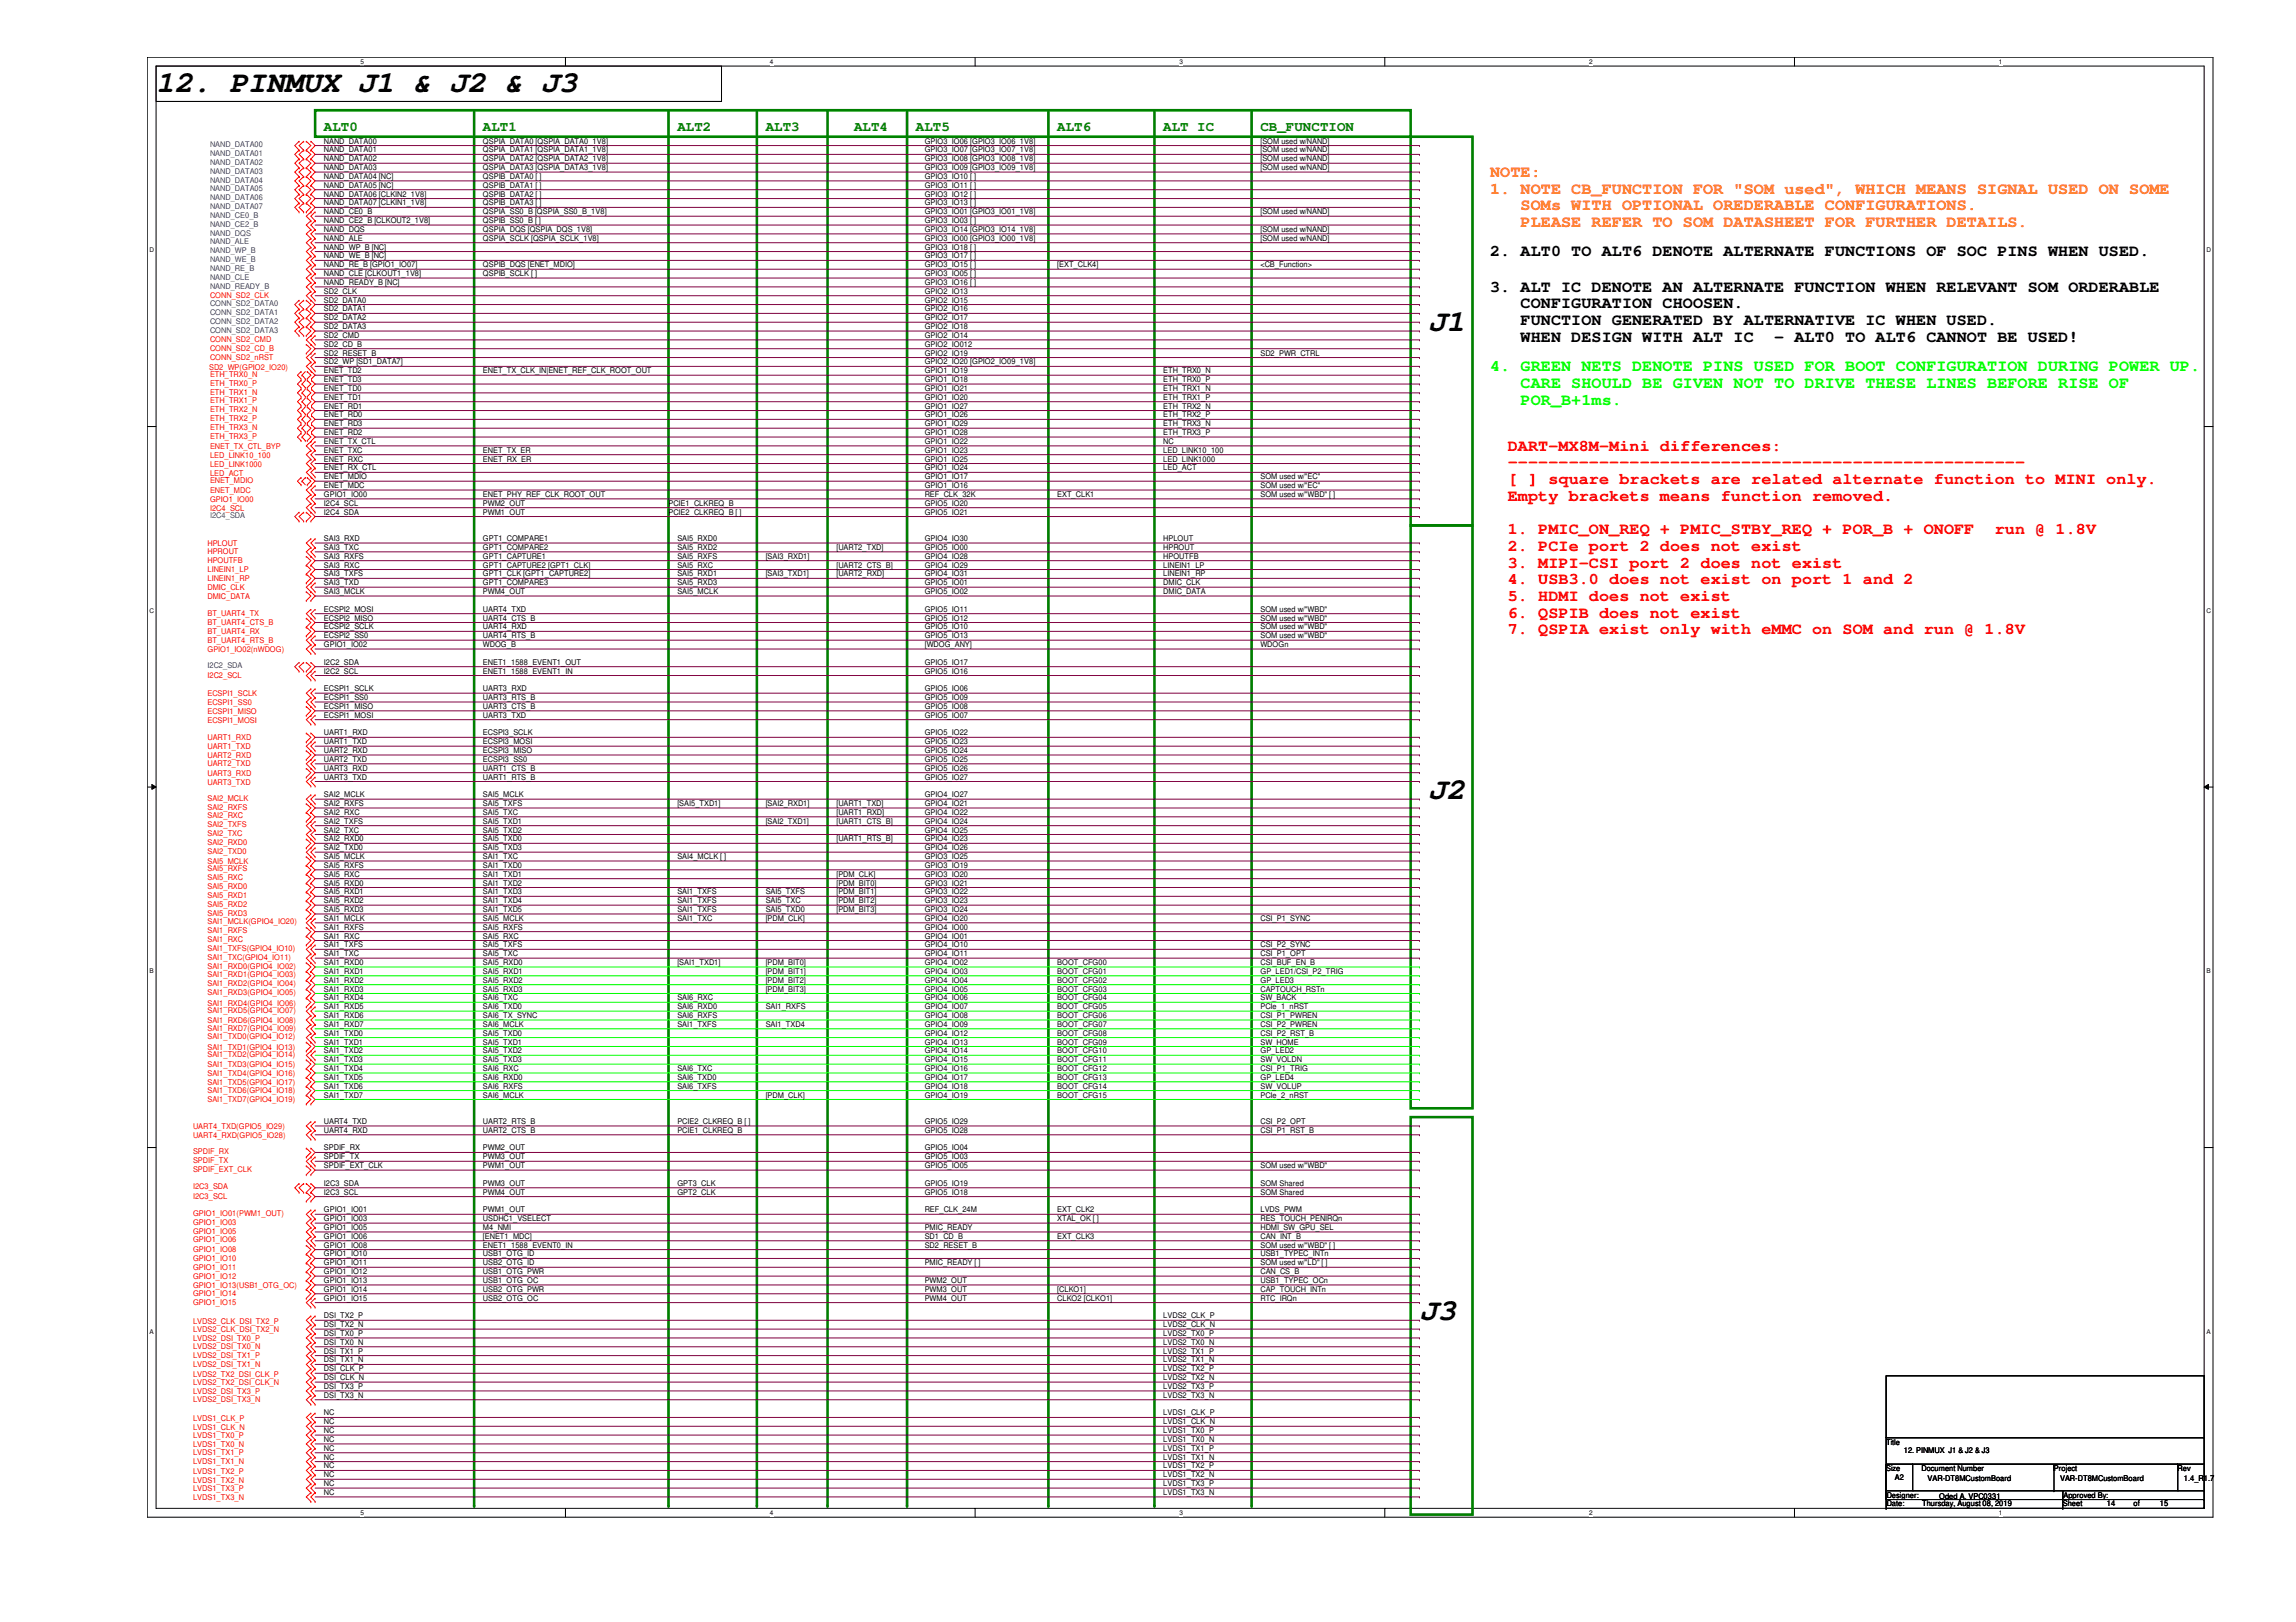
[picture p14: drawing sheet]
<svg xmlns="http://www.w3.org/2000/svg" width="297mm" height="210mm" viewBox="0 0 297 210" stroke-linecap="round" stroke-linejoin="round" font-family="sans-serif">
<defs><g id="words">
<g font-size="4">
<text x="20.2" y="11.9">12. PINMUX J1 &amp; J2 &amp; J3</text>
<text x="184.8" y="42.8">J1</text>
<text x="184.8" y="103.4">J2</text>
<text x="183.6" y="170.8">J3</text>
</g>
<g font-size="2.2" fill="#ff8000">
<text x="192.8" y="22.9">NOTE:</text>
<text x="192.8" y="25.1">1. NOTE CB_FUNCTION FOR &quot;SOM used&quot;, WHICH MEANS SIGNAL USED ON SOME</text>
<text x="196.7" y="27.2">SOMs WITH OPTIONAL OREDERABLE CONFIGURATIONS.</text>
<text x="196.7" y="29.4">PLEASE REFER TO SOM DATASHEET FOR FURTHER DETAILS.</text>
</g>
<g font-size="2.2">
<text x="192.8" y="33.2">2. ALT0 TO ALT6 DENOTE ALTERNATE FUNCTIONS OF SOC PINS WHEN USED.</text>
<text x="192.8" y="37.8">3. ALT IC DENOTE AN ALTERNATE FUNCTION WHEN RELEVANT SOM ORDERABLE</text>
<text x="196.7" y="39.9">CONFIGURATION CHOOSEN.</text>
<text x="196.7" y="42.1">FUNCTION GENERATED BY ALTERNATIVE IC WHEN USED.</text>
<text x="196.7" y="44.2">WHEN DESIGN WITH ALT IC</text>
<text x="229.5" y="44.2">- ALT0 TO ALT6 CANNOT BE USED!</text>
</g>
<g font-size="2.2" fill="#0f0">
<text x="192.8" y="48">4. GREEN NETS DENOTE PINS USED FOR BOOT CONFIGURATION DURING POWER UP.</text>
<text x="196.7" y="50.2">CARE SHOULD BE GIVEN NOT TO DRIVE THESE LINES BEFORE RISE OF</text>
<text x="196.7" y="52.4">POR_B+1ms.</text>
</g>
<g font-size="2.2" fill="#f00">
<text x="195.1" y="58.3">DART-MX8M-Mini differences:</text>
<text x="195.1" y="60.5">---------------------------------------------------</text>
<text x="195.1" y="62.7">[ ] square brackets are related alternate function to MINI only.</text>
<text x="195.1" y="64.8">Empty brackets means function removed.</text>
<text x="195.1" y="69.1">1. PMIC_ON_REQ + PMIC_STBY_REQ + POR_B + ONOFF</text>
<text x="195.1" y="71.3">2. PCIe port 2 does not exist</text>
<text x="258.1" y="69.1">run @ 1.8V</text>
<text x="195.1" y="73.4">3. MIPI-CSI port 2 does not exist</text>
<text x="195.1" y="75.6">4. USB3.0 does not exist on port 1 and 2</text>
<text x="195.1" y="77.8">5. HDMI does not exist</text>
<text x="195.1" y="79.9">6. QSPIB does not exist</text>
<text x="195.1" y="82.1">7. QSPIA exist only with eMMC on SOM and run @ 1.8V</text>
</g>
<g font-size="1.8" fill="#008000">
<text x="41.9" y="16.9">ALT0</text>
<text x="62.5" y="16.9">ALT1</text>
<text x="87.6" y="16.9">ALT2</text>
<text x="99.1" y="16.9">ALT3</text>
<text x="110.5" y="16.9">ALT4</text>
<text x="118.5" y="16.9">ALT5</text>
<text x="136.8" y="16.9">ALT6</text>
<text x="150.5" y="16.9">ALT IC</text>
<text x="163.1" y="16.9">CB_FUNCTION</text>
</g>
<g font-size="1" fill="#00f">
<text x="27.2" y="19">NAND_DATA00</text>
<text x="27.2" y="20.2">NAND_DATA01</text>
<text x="27.2" y="21.3">NAND_DATA02</text>
<text x="27.2" y="22.5">NAND_DATA03</text>
<text x="27.2" y="23.6">NAND_DATA04</text>
<text x="27.2" y="24.8">NAND_DATA05</text>
<text x="27.2" y="25.9">NAND_DATA06</text>
<text x="27.2" y="27.1">NAND_DATA07</text>
<text x="27.2" y="28.2">NAND_CE0_B</text>
<text x="27.2" y="29.3">NAND_CE2_B</text>
<text x="27.2" y="30.5">NAND_DQS</text>
<text x="27.2" y="31.6">NAND_ALE</text>
<text x="27.2" y="32.8">NAND_WP_B</text>
<text x="27.2" y="33.9">NAND_WE_B</text>
<text x="27.2" y="35.1">NAND_RE_B</text>
<text x="27.2" y="41.9">CONN_SD2_DATA2</text>
<text x="27.2" y="40.8">CONN_SD2_DATA1</text>
<text x="27.2" y="39.6">CONN_SD2_DATA0</text>
<text x="27.2" y="36.2">NAND_CLE</text>
<text x="27.2" y="37.3">NAND_READY_B</text>
<text x="27.2" y="43.1">CONN_SD2_DATA3</text>
<text x="27.2" y="67.1">I2C4_SDA</text>
<text x="26.8" y="86.5">I2C2_SDA</text>
</g>
<g font-size="1">
<text x="41.9" y="18.6">NAND_DATA00</text>
<text x="41.9" y="19.7">NAND_DATA01</text>
<text x="41.9" y="20.9">NAND_DATA02</text>
<text x="41.9" y="22">NAND_DATA03</text>
<text x="41.9" y="23.2">NAND_DATA04 [NC]</text>
<text x="62.5" y="23.2">QSPIB_DATA0 [ ]</text>
<text x="62.5" y="18.6">QSPIA_DATA0 [QSPIA_DATA0_1V8]</text>
<text x="62.5" y="19.7">QSPIA_DATA1 [QSPIA_DATA1_1V8]</text>
<text x="62.5" y="20.9">QSPIA_DATA2 [QSPIA_DATA2_1V8]</text>
<text x="62.5" y="22">QSPIA_DATA3 [QSPIA_DATA3_1V8]</text>
<text x="119.6" y="18.6">GPIO3_IO06 [GPIO3_IO06_1V8]</text>
<text x="119.6" y="19.7">GPIO3_IO07 [GPIO3_IO07_1V8]</text>
<text x="119.6" y="20.9">GPIO3_IO08 [GPIO3_IO08_1V8]</text>
<text x="119.6" y="22">GPIO3_IO09 [GPIO3_IO09_1V8]</text>
<text x="119.6" y="23.2">GPIO3_IO10 [ ]</text>
<text x="163.1" y="18.6">[SOM used w/NAND]</text>
<text x="163.1" y="19.7">[SOM used w/NAND]</text>
<text x="163.1" y="20.9">[SOM used w/NAND]</text>
<text x="163.1" y="22">[SOM used w/NAND]</text>
<text x="41.9" y="24.3">NAND_DATA05 [NC]</text>
<text x="41.9" y="25.4">NAND_DATA06 [CLKIN2_1V8]</text>
<text x="41.9" y="26.6">NAND_DATA07 [CLKIN1_1V8]</text>
<text x="41.9" y="27.7">NAND_CE0_B</text>
<text x="41.9" y="28.9">NAND_CE2_B [CLKOUT2_1V8]</text>
<text x="62.5" y="24.3">QSPIB_DATA1 [ ]</text>
<text x="62.5" y="27.7">QSPIA_SS0_B [QSPIA_SS0_B_1V8]</text>
<text x="62.5" y="25.4">QSPIB_DATA2 [ ]</text>
<text x="62.5" y="26.6">QSPIB_DATA3 [ ]</text>
<text x="62.5" y="28.9">QSPIB_SS0_B [ ]</text>
<text x="119.6" y="24.3">GPIO3_IO11 [ ]</text>
<text x="119.6" y="25.4">GPIO3_IO12 [ ]</text>
<text x="119.6" y="26.6">GPIO3_IO13 [ ]</text>
<text x="119.6" y="27.7">GPIO3_IO01 [GPIO3_IO01_1V8]</text>
<text x="119.6" y="28.9">GPIO3_IO03 [ ]</text>
<text x="163.1" y="27.7">[SOM used w/NAND]</text>
<text x="41.9" y="30">NAND_DQS</text>
<text x="41.9" y="31.2">NAND_ALE</text>
<text x="41.9" y="32.3">NAND_WP_B [NC]</text>
<text x="41.9" y="33.4">NAND_WE_B [NC]</text>
<text x="41.9" y="34.6">NAND_RE_B [GPIO1_IO07]</text>
<text x="41.9" y="35.7">NAND_CLE [CLKOUT1_1V8]</text>
<text x="62.5" y="30">QSPIA_DQS [QSPIA_DQS_1V8]</text>
<text x="62.5" y="34.6">QSPIB_DQS [ENET_MDIO]</text>
<text x="62.5" y="35.7">QSPIB_SCLK [ ]</text>
<text x="62.5" y="31.2">QSPIA_SCLK [QSPIA_SCLK_1V8]</text>
<text x="119.6" y="30">GPIO3_IO14 [GPIO3_IO14_1V8]</text>
<text x="119.6" y="31.2">GPIO3_IO00 [GPIO3_IO00_1V8]</text>
<text x="119.6" y="32.3">GPIO3_IO18 [ ]</text>
<text x="119.6" y="33.4">GPIO3_IO17 [ ]</text>
<text x="119.6" y="34.6">GPIO3_IO15 [ ]</text>
<text x="119.6" y="35.7">GPIO3_IO05 [ ]</text>
<text x="136.8" y="34.6">[EXT_CLK4]</text>
<text x="163.1" y="30">[SOM used w/NAND]</text>
<text x="163.1" y="31.2">[SOM used w/NAND]</text>
<text x="163.1" y="34.6">&lt;CB_Function&gt;</text>
<text x="41.9" y="36.9">NAND_READY_B [NC]</text>
<text x="41.9" y="38">SD2_CLK</text>
<text x="41.9" y="39.2">SD2_DATA0</text>
<text x="41.9" y="40.3">SD2_DATA1</text>
<text x="41.9" y="41.4">SD2_DATA2</text>
<text x="119.6" y="36.9">GPIO3_IO16 [ ]</text>
<text x="119.6" y="38">GPIO2_IO13</text>
<text x="119.6" y="39.2">GPIO2_IO15</text>
<text x="119.6" y="40.3">GPIO2_IO16</text>
<text x="119.6" y="41.4">GPIO2_IO17</text>
<text x="41.9" y="42.6">SD2_DATA3</text>
<text x="41.9" y="43.7">SD2_CMD</text>
<text x="41.9" y="44.9">SD2_CD_B</text>
<text x="41.9" y="46">SD2_RESET_B</text>
<text x="41.9" y="47.2">SD2_WP [SD1_DATA7]</text>
<text x="119.6" y="42.6">GPIO2_IO18</text>
<text x="119.6" y="43.7">GPIO2_IO14</text>
<text x="119.6" y="44.9">GPIO2_IO012</text>
<text x="119.6" y="46">GPIO2_IO19</text>
<text x="119.6" y="47.2">GPIO2_IO20 [GPIO2_IO09_1V8]</text>
<text x="163.1" y="46">SD2_PWR_CTRL</text>
<text x="41.9" y="48.3">ENET_TD2</text>
<text x="41.9" y="49.4">ENET_TD3</text>
<text x="41.9" y="50.6">ENET_TD0</text>
<text x="41.9" y="51.7">ENET_TD1</text>
<text x="41.9" y="52.9">ENET_RD1</text>
<text x="62.5" y="48.3">ENET_TX_CLK_IN|ENET_REF_CLK_ROOT_OUT</text>
<text x="119.6" y="48.3">GPIO1_IO19</text>
<text x="119.6" y="49.4">GPIO1_IO18</text>
<text x="119.6" y="50.6">GPIO1_IO21</text>
<text x="119.6" y="51.7">GPIO1_IO20</text>
<text x="119.6" y="52.9">GPIO1_IO27</text>
<text x="150.5" y="48.3">ETH_TRX0_N</text>
<text x="150.5" y="49.4">ETH_TRX0_P</text>
<text x="150.5" y="50.6">ETH_TRX1_N</text>
<text x="150.5" y="51.7">ETH_TRX1_P</text>
<text x="150.5" y="52.9">ETH_TRX2_N</text>
<text x="41.9" y="54">ENET_RD0</text>
<text x="41.9" y="55.2">ENET_RD3</text>
<text x="41.9" y="56.3">ENET_RD2</text>
<text x="41.9" y="57.4">ENET_TX_CTL</text>
<text x="41.9" y="58.6">ENET_TXC</text>
<text x="41.9" y="59.7">ENET_RXC</text>
<text x="62.5" y="59.7">ENET_RX_ER</text>
<text x="62.5" y="58.6">ENET_TX_ER</text>
<text x="119.6" y="54">GPIO1_IO26</text>
<text x="119.6" y="55.2">GPIO1_IO29</text>
<text x="119.6" y="56.3">GPIO1_IO28</text>
<text x="119.6" y="57.4">GPIO1_IO22</text>
<text x="119.6" y="58.6">GPIO1_IO23</text>
<text x="119.6" y="59.7">GPIO1_IO25</text>
<text x="150.5" y="54">ETH_TRX2_P</text>
<text x="150.5" y="55.2">ETH_TRX3_N</text>
<text x="150.5" y="56.3">ETH_TRX3_P</text>
<text x="150.5" y="57.4">NC</text>
<text x="150.5" y="58.6">LED_LINK10_100</text>
<text x="150.5" y="59.7">LED_LINK1000</text>
<text x="41.9" y="60.9">ENET_RX_CTL</text>
<text x="41.9" y="62">ENET_MDIO</text>
<text x="41.9" y="63.2">ENET_MDC</text>
<text x="41.9" y="64.3">GPIO1_IO00</text>
<text x="41.9" y="65.4">I2C4_SCL</text>
<text x="62.5" y="65.4">PWM2_OUT</text>
<text x="62.5" y="64.3">ENET_PHY_REF_CLK_ROOT_OUT</text>
<text x="86.5" y="65.4">PCIE1_CLKREQ_B</text>
<text x="119.6" y="65.4">GPIO5_IO20</text>
<text x="119.6" y="60.9">GPIO1_IO24</text>
<text x="119.6" y="62">GPIO1_IO17</text>
<text x="119.6" y="63.2">GPIO1_IO16</text>
<text x="119.6" y="64.3">REF_CLK_32K</text>
<text x="136.8" y="64.3">EXT_CLK1</text>
<text x="150.5" y="60.9">LED_ACT</text>
<text x="163.1" y="62">SOM used w/&quot;EC&quot;</text>
<text x="163.1" y="63.2">SOM used w/&quot;EC&quot;</text>
<text x="163.1" y="64.3">SOM used w/&quot;WBD&quot; [ ]</text>
<text x="41.9" y="66.6">I2C4_SDA</text>
<text x="41.9" y="70">SAI3_RXD</text>
<text x="41.9" y="71.2">SAI3_TXC</text>
<text x="62.5" y="66.6">PWM1_OUT</text>
<text x="62.5" y="70">GPT1_COMPARE1</text>
<text x="62.5" y="71.2">GPT1_COMPARE2</text>
<text x="86.5" y="66.6">PCIE2_CLKREQ_B [ ]</text>
<text x="87.6" y="70">SAI5_RXD0</text>
<text x="87.6" y="71.2">SAI5_RXD2</text>
<text x="108.2" y="71.2">[UART2_TXD]</text>
<text x="119.6" y="66.6">GPIO5_IO21</text>
<text x="119.6" y="70">GPIO4_IO30</text>
<text x="119.6" y="71.2">GPIO5_IO00</text>
<text x="150.5" y="70">HPLOUT</text>
<text x="150.5" y="71.2">HPROUT</text>
<text x="41.9" y="72.3">SAI3_RXFS</text>
<text x="41.9" y="73.4">SAI3_RXC</text>
<text x="41.9" y="74.6">SAI3_TXFS</text>
<text x="41.9" y="75.7">SAI3_TXD</text>
<text x="41.9" y="76.9">SAI3_MCLK</text>
<text x="62.5" y="76.9">PWM4_OUT</text>
<text x="62.5" y="72.3">GPT1_CAPTURE1</text>
<text x="62.5" y="73.4">GPT1_CAPTURE2 [GPT1_CLK]</text>
<text x="62.5" y="75.7">GPT1_COMPARE3</text>
<text x="62.5" y="74.6">GPT1_CLK [GPT1_CAPTURE2]</text>
<text x="87.6" y="73.4">SAI5_RXC</text>
<text x="87.6" y="75.7">SAI5_RXD3</text>
<text x="87.6" y="72.3">SAI5_RXFS</text>
<text x="87.6" y="74.6">SAI5_RXD1</text>
<text x="87.6" y="76.9">SAI5_MCLK</text>
<text x="99.1" y="72.3">[SAI3_RXD1]</text>
<text x="99.1" y="74.6">[SAI3_TXD1]</text>
<text x="108.2" y="73.4">[UART2_CTS_B]</text>
<text x="108.2" y="74.6">[UART2_RXD]</text>
<text x="119.6" y="73.4">GPIO4_IO29</text>
<text x="119.6" y="75.7">GPIO5_IO01</text>
<text x="119.6" y="72.3">GPIO4_IO28</text>
<text x="119.6" y="74.6">GPIO4_IO31</text>
<text x="119.6" y="76.9">GPIO5_IO02</text>
<text x="150.5" y="75.7">DMIC_CLK</text>
<text x="150.5" y="72.3">HPOUTFB</text>
<text x="150.5" y="73.4">LINEIN1_LP</text>
<text x="150.5" y="74.6">LINEIN1_RP</text>
<text x="150.5" y="76.9">DMIC_DATA</text>
<text x="41.9" y="79.2">ECSPI2_MOSI</text>
<text x="41.9" y="80.3">ECSPI2_MISO</text>
<text x="41.9" y="81.4">ECSPI2_SCLK</text>
<text x="41.9" y="82.6">ECSPI2_SS0</text>
<text x="41.9" y="83.7">GPIO1_IO02</text>
<text x="62.5" y="79.2">UART4_TXD</text>
<text x="62.5" y="80.3">UART4_CTS_B</text>
<text x="62.5" y="83.7">WDOG_B</text>
<text x="62.5" y="82.6">UART4_RTS_B</text>
<text x="62.5" y="81.4">UART4_RXD</text>
<text x="119.6" y="79.2">GPIO5_IO11</text>
<text x="119.6" y="80.3">GPIO5_IO12</text>
<text x="119.6" y="81.4">GPIO5_IO10</text>
<text x="119.6" y="82.6">GPIO5_IO13</text>
<text x="119.6" y="83.7">[WDOG_ANY]</text>
<text x="163.1" y="79.2">SOM used w/&quot;WBD&quot;</text>
<text x="163.1" y="80.3">SOM used w/&quot;WBD&quot;</text>
<text x="163.1" y="81.4">SOM used w/&quot;WBD&quot;</text>
<text x="163.1" y="82.6">SOM used w/&quot;WBD&quot;</text>
<text x="163.1" y="83.7">WDOGn</text>
<text x="41.9" y="86">I2C2_SDA</text>
<text x="41.9" y="87.2">I2C2_SCL</text>
<text x="41.9" y="89.4">ECSPI1_SCLK</text>
<text x="62.5" y="86">ENET1_1588_EVENT1_OUT</text>
<text x="62.5" y="87.2">ENET1_1588_EVENT1_IN</text>
<text x="62.5" y="89.4">UART3_RXD</text>
<text x="119.6" y="86">GPIO5_IO17</text>
<text x="119.6" y="87.2">GPIO5_IO16</text>
<text x="119.6" y="89.4">GPIO5_IO06</text>
<text x="41.9" y="90.6">ECSPI1_SS0</text>
<text x="41.9" y="91.7">ECSPI1_MISO</text>
<text x="41.9" y="92.9">ECSPI1_MOSI</text>
<text x="41.9" y="95.2">UART1_RXD</text>
<text x="62.5" y="91.7">UART3_CTS_B</text>
<text x="62.5" y="92.9">UART3_TXD</text>
<text x="62.5" y="95.2">ECSPI3_SCLK</text>
<text x="62.5" y="90.6">UART3_RTS_B</text>
<text x="119.6" y="90.6">GPIO5_IO09</text>
<text x="119.6" y="91.7">GPIO5_IO08</text>
<text x="119.6" y="92.9">GPIO5_IO07</text>
<text x="119.6" y="95.2">GPIO5_IO22</text>
<text x="41.9" y="96.3">UART1_TXD</text>
<text x="41.9" y="97.5">UART2_RXD</text>
<text x="41.9" y="98.6">UART2_TXD</text>
<text x="41.9" y="99.7">UART3_RXD</text>
<text x="41.9" y="100.9">UART3_TXD</text>
<text x="62.5" y="97.5">ECSPI3_MISO</text>
<text x="62.5" y="99.7">UART1_CTS_B</text>
<text x="62.5" y="96.3">ECSPI3_MOSI</text>
<text x="62.5" y="98.6">ECSPI3_SS0</text>
<text x="62.5" y="100.9">UART1_RTS_B</text>
<text x="119.6" y="96.3">GPIO5_IO23</text>
<text x="119.6" y="97.5">GPIO5_IO24</text>
<text x="119.6" y="98.6">GPIO5_IO25</text>
<text x="119.6" y="99.7">GPIO5_IO26</text>
<text x="119.6" y="100.9">GPIO5_IO27</text>
<text x="41.9" y="103.2">SAI2_MCLK</text>
<text x="41.9" y="104.3">SAI2_RXFS</text>
<text x="41.9" y="105.5">SAI2_RXC</text>
<text x="41.9" y="106.6">SAI2_TXFS</text>
<text x="41.9" y="107.7">SAI2_TXC</text>
<text x="62.5" y="103.2">SAI5_MCLK</text>
<text x="62.5" y="104.3">SAI5_TXFS</text>
<text x="62.5" y="105.5">SAI5_TXC</text>
<text x="62.5" y="107.7">SAI5_TXD2</text>
<text x="62.5" y="106.6">SAI5_TXD1</text>
<text x="87.6" y="104.3">[SAI5_TXD1]</text>
<text x="99.1" y="104.3">[SAI2_RXD1]</text>
<text x="99.1" y="106.6">[SAI2_TXD1]</text>
<text x="108.2" y="105.5">[UART1_RXD]</text>
<text x="108.2" y="104.3">[UART1_TXD]</text>
<text x="108.2" y="106.6">[UART1_CTS_B]</text>
<text x="119.6" y="105.5">GPIO4_IO22</text>
<text x="119.6" y="107.7">GPIO4_IO25</text>
<text x="119.6" y="103.2">GPIO4_IO27</text>
<text x="119.6" y="104.3">GPIO4_IO21</text>
<text x="119.6" y="106.6">GPIO4_IO24</text>
<text x="41.9" y="108.9">SAI2_RXD0</text>
<text x="41.9" y="110">SAI2_TXD0</text>
<text x="41.9" y="111.2">SAI5_MCLK</text>
<text x="41.9" y="112.3">SAI5_RXFS</text>
<text x="41.9" y="113.5">SAI5_RXC</text>
<text x="62.5" y="111.2">SAI1_TXC</text>
<text x="62.5" y="110">SAI5_TXD3</text>
<text x="62.5" y="112.3">SAI1_TXD0</text>
<text x="62.5" y="113.5">SAI1_TXD1</text>
<text x="62.5" y="108.9">SAI5_TXD0</text>
<text x="87.6" y="111.2">SAI4_MCLK [ ]</text>
<text x="108.2" y="113.5">[PDM_CLK]</text>
<text x="108.2" y="108.9">[UART1_RTS_B]</text>
<text x="119.6" y="113.5">GPIO3_IO20</text>
<text x="119.6" y="108.9">GPIO4_IO23</text>
<text x="119.6" y="110">GPIO4_IO26</text>
<text x="119.6" y="111.2">GPIO3_IO25</text>
<text x="119.6" y="112.3">GPIO3_IO19</text>
<text x="41.9" y="114.6">SAI5_RXD0</text>
<text x="41.9" y="115.7">SAI5_RXD1</text>
<text x="41.9" y="116.9">SAI5_RXD2</text>
<text x="41.9" y="118">SAI5_RXD3</text>
<text x="41.9" y="119.2">SAI1_MCLK</text>
<text x="62.5" y="119.2">SAI5_MCLK</text>
<text x="62.5" y="114.6">SAI1_TXD2</text>
<text x="62.5" y="115.7">SAI1_TXD3</text>
<text x="62.5" y="116.9">SAI1_TXD4</text>
<text x="62.5" y="118">SAI1_TXD5</text>
<text x="87.6" y="115.7">SAI1_TXFS</text>
<text x="87.6" y="116.9">SAI1_TXFS</text>
<text x="87.6" y="118">SAI1_TXFS</text>
<text x="87.6" y="119.2">SAI1_TXC</text>
<text x="99.1" y="119.2">[PDM_CLK]</text>
<text x="99.1" y="115.7">SAI5_TXFS</text>
<text x="99.1" y="116.9">SAI5_TXC</text>
<text x="99.1" y="118">SAI5_TXD0</text>
<text x="108.2" y="116.9">[PDM_BIT2]</text>
<text x="108.2" y="118">[PDM_BIT3]</text>
<text x="108.2" y="114.6">[PDM_BIT0]</text>
<text x="108.2" y="115.7">[PDM_BIT1]</text>
<text x="119.6" y="114.6">GPIO3_IO21</text>
<text x="119.6" y="115.7">GPIO3_IO22</text>
<text x="119.6" y="116.9">GPIO3_IO23</text>
<text x="119.6" y="118">GPIO3_IO24</text>
<text x="119.6" y="119.2">GPIO4_IO20</text>
<text x="163.1" y="119.2">CSI_P1_SYNC</text>
<text x="41.9" y="120.3">SAI1_RXFS</text>
<text x="41.9" y="121.5">SAI1_RXC</text>
<text x="41.9" y="122.6">SAI1_TXFS</text>
<text x="41.9" y="123.7">SAI1_TXC</text>
<text x="41.9" y="124.9">SAI1_RXD0</text>
<text x="62.5" y="120.3">SAI5_RXFS</text>
<text x="62.5" y="121.5">SAI5_RXC</text>
<text x="62.5" y="123.7">SAI5_TXC</text>
<text x="62.5" y="122.6">SAI5_TXFS</text>
<text x="62.5" y="124.9">SAI5_RXD0</text>
<text x="87.6" y="124.9">[SAI1_TXD1]</text>
<text x="99.1" y="124.9">[PDM_BIT0]</text>
<text x="119.6" y="121.5">GPIO4_IO01</text>
<text x="119.6" y="123.7">GPIO4_IO11</text>
<text x="119.6" y="120.3">GPIO4_IO00</text>
<text x="119.6" y="122.6">GPIO4_IO10</text>
<text x="119.6" y="124.9">GPIO4_IO02</text>
<text x="136.8" y="124.9">BOOT_CFG00</text>
<text x="163.1" y="123.7">CSI_P1_OPT</text>
<text x="163.1" y="124.9">CSI_BUF_EN_B</text>
<text x="163.1" y="122.6">CSI_P2_SYNC</text>
<text x="41.9" y="126">SAI1_RXD1</text>
<text x="41.9" y="127.2">SAI1_RXD2</text>
<text x="41.9" y="128.3">SAI1_RXD3</text>
<text x="41.9" y="129.5">SAI1_RXD4</text>
<text x="41.9" y="130.6">SAI1_RXD5</text>
<text x="41.9" y="131.7">SAI1_RXD6</text>
<text x="62.5" y="126">SAI5_RXD1</text>
<text x="62.5" y="127.2">SAI5_RXD2</text>
<text x="62.5" y="128.3">SAI5_RXD3</text>
<text x="62.5" y="129.5">SAI6_TXC</text>
<text x="62.5" y="130.6">SAI6_TXD0</text>
<text x="62.5" y="131.7">SAI6_TX_SYNC</text>
<text x="87.6" y="129.5">SAI6_RXC</text>
<text x="87.6" y="130.6">SAI6_RXD0</text>
<text x="87.6" y="131.7">SAI6_RXFS</text>
<text x="99.1" y="130.6">SAI1_RXFS</text>
<text x="99.1" y="126">[PDM_BIT1]</text>
<text x="99.1" y="127.2">[PDM_BIT2]</text>
<text x="99.1" y="128.3">[PDM_BIT3]</text>
<text x="119.6" y="126">GPIO4_IO03</text>
<text x="119.6" y="127.2">GPIO4_IO04</text>
<text x="119.6" y="128.3">GPIO4_IO05</text>
<text x="119.6" y="129.5">GPIO4_IO06</text>
<text x="119.6" y="130.6">GPIO4_IO07</text>
<text x="119.6" y="131.7">GPIO4_IO08</text>
<text x="136.8" y="129.5">BOOT_CFG04</text>
<text x="136.8" y="130.6">BOOT_CFG05</text>
<text x="136.8" y="131.7">BOOT_CFG06</text>
<text x="136.8" y="126">BOOT_CFG01</text>
<text x="136.8" y="127.2">BOOT_CFG02</text>
<text x="136.8" y="128.3">BOOT_CFG03</text>
<text x="163.1" y="129.5">SW_BACK</text>
<text x="163.1" y="130.6">PCIe_1_nRST</text>
<text x="163.1" y="131.7">CSI_P1_PWREN</text>
<text x="163.1" y="126">GP_LED1/CSI_P2_TRIG</text>
<text x="163.1" y="127.2">GP_LED3</text>
<text x="163.1" y="128.3">CAPTOUCH_RSTn</text>
<text x="41.9" y="132.9">SAI1_RXD7</text>
<text x="41.9" y="134">SAI1_TXD0</text>
<text x="41.9" y="135.2">SAI1_TXD1</text>
<text x="41.9" y="136.3">SAI1_TXD2</text>
<text x="41.9" y="137.5">SAI1_TXD3</text>
<text x="62.5" y="134">SAI5_TXD0</text>
<text x="62.5" y="135.2">SAI5_TXD1</text>
<text x="62.5" y="136.3">SAI5_TXD2</text>
<text x="62.5" y="137.5">SAI5_TXD3</text>
<text x="62.5" y="132.9">SAI6_MCLK</text>
<text x="87.6" y="132.9">SAI1_TXFS</text>
<text x="99.1" y="132.9">SAI1_TXD4</text>
<text x="119.6" y="132.9">GPIO4_IO09</text>
<text x="119.6" y="134">GPIO4_IO12</text>
<text x="119.6" y="135.2">GPIO4_IO13</text>
<text x="119.6" y="136.3">GPIO4_IO14</text>
<text x="119.6" y="137.5">GPIO4_IO15</text>
<text x="136.8" y="134">BOOT_CFG08</text>
<text x="136.8" y="135.2">BOOT_CFG09</text>
<text x="136.8" y="136.3">BOOT_CFG10</text>
<text x="136.8" y="137.5">BOOT_CFG11</text>
<text x="136.8" y="132.9">BOOT_CFG07</text>
<text x="163.1" y="132.9">CSI_P2_PWREN</text>
<text x="163.1" y="134">CSI_P2_RST_B</text>
<text x="163.1" y="135.2">SW_HOME</text>
<text x="163.1" y="136.3">GP_LED2</text>
<text x="163.1" y="137.5">SW_VOLDN</text>
<text x="41.9" y="138.6">SAI1_TXD4</text>
<text x="41.9" y="139.7">SAI1_TXD5</text>
<text x="41.9" y="140.9">SAI1_TXD6</text>
<text x="41.9" y="142">SAI1_TXD7</text>
<text x="62.5" y="138.6">SAI6_RXC</text>
<text x="62.5" y="139.7">SAI6_RXD0</text>
<text x="62.5" y="140.9">SAI6_RXFS</text>
<text x="62.5" y="142">SAI6_MCLK</text>
<text x="87.6" y="138.6">SAI6_TXC</text>
<text x="87.6" y="139.7">SAI6_TXD0</text>
<text x="87.6" y="140.9">SAI6_TXFS</text>
<text x="99.1" y="142">[PDM_CLK]</text>
<text x="119.6" y="138.6">GPIO4_IO16</text>
<text x="119.6" y="139.7">GPIO4_IO17</text>
<text x="119.6" y="140.9">GPIO4_IO18</text>
<text x="119.6" y="142">GPIO4_IO19</text>
<text x="136.8" y="138.6">BOOT_CFG12</text>
<text x="136.8" y="139.7">BOOT_CFG13</text>
<text x="136.8" y="140.9">BOOT_CFG14</text>
<text x="136.8" y="142">BOOT_CFG15</text>
<text x="163.1" y="138.6">CSI_P1_TRIG</text>
<text x="163.1" y="139.7">GP_LED4</text>
<text x="163.1" y="140.9">SW_VOLUP</text>
<text x="163.1" y="142">PCIe_2_nRST</text>
<text x="41.9" y="145.5">UART4_TXD</text>
<text x="41.9" y="146.6">UART4_RXD</text>
<text x="41.9" y="148.9">SPDIF_RX</text>
<text x="62.5" y="146.6">UART2_CTS_B</text>
<text x="62.5" y="145.5">UART2_RTS_B</text>
<text x="62.5" y="148.9">PWM2_OUT</text>
<text x="87.6" y="145.5">PCIE2_CLKREQ_B [ ]</text>
<text x="87.6" y="146.6">PCIE1_CLKREQ_B</text>
<text x="119.6" y="148.9">GPIO5_IO04</text>
<text x="119.6" y="145.5">GPIO5_IO29</text>
<text x="119.6" y="146.6">GPIO5_IO28</text>
<text x="163.1" y="145.5">CSI_P2_OPT</text>
<text x="163.1" y="146.6">CSI_P1_RST_B</text>
<text x="41.9" y="150">SPDIF_TX</text>
<text x="41.9" y="151.2">SPDIF_EXT_CLK</text>
<text x="41.9" y="153.5">I2C3_SDA</text>
<text x="41.9" y="154.6">I2C3_SCL</text>
<text x="62.5" y="151.2">PWM1_OUT</text>
<text x="62.5" y="150">PWM3_OUT</text>
<text x="62.5" y="153.5">PWM3_OUT</text>
<text x="62.5" y="154.6">PWM4_OUT</text>
<text x="87.6" y="153.5">GPT3_CLK</text>
<text x="87.6" y="154.6">GPT2_CLK</text>
<text x="119.6" y="150">GPIO5_IO03</text>
<text x="119.6" y="153.5">GPIO5_IO19</text>
<text x="119.6" y="154.6">GPIO5_IO18</text>
<text x="119.6" y="151.2">GPIO5_IO05</text>
<text x="163.1" y="153.5">SOM Shared</text>
<text x="163.1" y="154.6">SOM Shared</text>
<text x="163.1" y="151.2">SOM used w/&quot;WBD&quot;</text>
<text x="41.9" y="156.9">GPIO1_IO01</text>
<text x="41.9" y="158">GPIO1_IO03</text>
<text x="41.9" y="159.2">GPIO1_IO05</text>
<text x="41.9" y="160.3">GPIO1_IO06</text>
<text x="41.9" y="161.5">GPIO1_IO08</text>
<text x="62.5" y="156.9">PWM1_OUT</text>
<text x="62.5" y="158">USDHC1_VSELECT</text>
<text x="62.5" y="159.2">M4_NMI</text>
<text x="62.5" y="160.3">[ENET1_MDC]</text>
<text x="62.5" y="161.5">ENET1_1588_EVENT0_IN</text>
<text x="119.6" y="156.9">REF_CLK_24M</text>
<text x="119.6" y="159.2">PMIC_READY</text>
<text x="119.6" y="160.3">SD1_CD_B</text>
<text x="119.6" y="161.5">SD2_RESET_B</text>
<text x="136.8" y="156.9">EXT_CLK2</text>
<text x="136.8" y="158">XTAL_OK [ ]</text>
<text x="136.8" y="160.3">EXT_CLK3</text>
<text x="163.1" y="158">RES_TOUCH_PENIRQn</text>
<text x="163.1" y="156.9">LVDS_PWM</text>
<text x="163.1" y="159.2">HDMI_SW_GPU_SEL</text>
<text x="163.1" y="160.3">CAN_INT_B</text>
<text x="163.1" y="161.5">SOM used w/&quot;WBD&quot; [ ]</text>
<text x="41.9" y="162.6">GPIO1_IO10</text>
<text x="41.9" y="163.7">GPIO1_IO11</text>
<text x="41.9" y="164.9">GPIO1_IO12</text>
<text x="41.9" y="166">GPIO1_IO13</text>
<text x="41.9" y="167.2">GPIO1_IO14</text>
<text x="62.5" y="162.6">USB1_OTG_ID</text>
<text x="62.5" y="163.7">USB2_OTG_ID</text>
<text x="62.5" y="164.9">USB1_OTG_PWR</text>
<text x="62.5" y="166">USB1_OTG_OC</text>
<text x="62.5" y="167.2">USB2_OTG_PWR</text>
<text x="119.6" y="163.7">PMIC_READY [ ]</text>
<text x="119.6" y="166">PWM2_OUT</text>
<text x="119.6" y="167.2">PWM3_OUT</text>
<text x="136.8" y="167.2">[CLKO1]</text>
<text x="163.1" y="162.6">USB1_TYPEC_INTn</text>
<text x="163.1" y="163.7">SOM used w/&quot;LD&quot; [ ]</text>
<text x="163.1" y="164.9">CAN_CS_B</text>
<text x="163.1" y="166">USB1_TYPEC_OCn</text>
<text x="163.1" y="167.2">CAP_TOUCH_INTn</text>
<text x="41.9" y="168.3">GPIO1_IO15</text>
<text x="41.9" y="170.6">DSI_TX2_P</text>
<text x="41.9" y="171.7">DSI_TX2_N</text>
<text x="41.9" y="172.9">DSI_TX0_P</text>
<text x="62.5" y="168.3">USB2_OTG_OC</text>
<text x="119.6" y="168.3">PWM4_OUT</text>
<text x="136.8" y="168.3">CLKO2 [CLKO1]</text>
<text x="150.5" y="170.6">LVDS2_CLK_P</text>
<text x="150.5" y="171.7">LVDS2_CLK_N</text>
<text x="150.5" y="172.9">LVDS2_TX0_P</text>
<text x="163.1" y="168.3">RTC_IRQn</text>
<text x="41.9" y="174">DSI_TX0_N</text>
<text x="41.9" y="175.2">DSI_TX1_P</text>
<text x="41.9" y="176.3">DSI_TX1_N</text>
<text x="41.9" y="177.5">DSI_CLK_P</text>
<text x="41.9" y="178.6">DSI_CLK_N</text>
<text x="41.9" y="179.7">DSI_TX3_P</text>
<text x="150.5" y="174">LVDS2_TX0_N</text>
<text x="150.5" y="175.2">LVDS2_TX1_P</text>
<text x="150.5" y="176.3">LVDS2_TX1_N</text>
<text x="150.5" y="177.5">LVDS2_TX2_P</text>
<text x="150.5" y="178.6">LVDS2_TX2_N</text>
<text x="150.5" y="179.7">LVDS2_TX3_P</text>
<text x="41.9" y="183.2">NC</text>
<text x="41.9" y="184.3">NC</text>
<text x="41.9" y="185.5">NC</text>
<text x="41.9" y="180.9">DSI_TX3_N</text>
<text x="150.5" y="183.2">LVDS1_CLK_P</text>
<text x="150.5" y="184.3">LVDS1_CLK_N</text>
<text x="150.5" y="185.5">LVDS1_TX0_P</text>
<text x="150.5" y="180.9">LVDS2_TX3_N</text>
<text x="41.9" y="186.6">NC</text>
<text x="41.9" y="187.7">NC</text>
<text x="41.9" y="188.9">NC</text>
<text x="41.9" y="190">NC</text>
<text x="41.9" y="191.2">NC</text>
<text x="150.5" y="186.6">LVDS1_TX0_N</text>
<text x="150.5" y="187.7">LVDS1_TX1_P</text>
<text x="150.5" y="188.9">LVDS1_TX1_N</text>
<text x="150.5" y="190">LVDS1_TX2_P</text>
<text x="150.5" y="191.2">LVDS1_TX2_N</text>
<text x="244" y="186.9">Title</text>
<text x="244" y="190.4">Size</text>
<text x="245.2" y="191.5">A2</text>
<text x="246.3" y="188.1">12. PINMUX J1 &amp; J2 &amp; J3</text>
<text x="248.6" y="190.4">Document Number</text>
<text x="249.4" y="191.6">VAR-DT8MCustomBoard</text>
<text x="265.7" y="190.4">Project</text>
<text x="266.5" y="191.6">VAR-DT8MCustomBoard</text>
<text x="281.7" y="190.4">Rev</text>
<text x="282.5" y="191.6">1.4_R1.7</text>
<text x="41.9" y="192.3">NC</text>
<text x="41.9" y="193.5">NC</text>
<text x="150.5" y="192.3">LVDS1_TX3_P</text>
<text x="150.5" y="193.5">LVDS1_TX3_N</text>
<text x="244.1" y="193.8">Designer:</text>
<text x="244.1" y="194.9">Date:</text>
<text x="248.7" y="194.9">Thursday, August 08, 2019</text>
<text x="250.9" y="193.9">Oded A. VPC0331</text>
<text x="266.9" y="194.9">Sheet</text>
<text x="267" y="193.8">Approved By:</text>
<text x="272.6" y="194.9">14</text>
<text x="276" y="194.9">of</text>
<text x="279.4" y="194.9">15</text>
</g>
<g font-size="1" fill="#f00">
<text x="27.2" y="38.6">CONN_SD2_CLK</text>
<text x="27.1" y="47.8">SD2_WP(GPIO2_IO20)</text>
<text x="27.2" y="45.5">CONN_SD2_CD_B</text>
<text x="27.2" y="44.3">CONN_SD2_CMD</text>
<text x="27.2" y="46.6">CONN_SD2_nRST</text>
<text x="27.2" y="52.2">ETH_TRX1_P</text>
<text x="27.2" y="51.1">ETH_TRX1_N</text>
<text x="27.2" y="48.8">ETH_TRX0_N</text>
<text x="27.2" y="49.9">ETH_TRX0_P</text>
<text x="27.2" y="53.3">ETH_TRX2_N</text>
<text x="27.2" y="54.5">ETH_TRX2_P</text>
<text x="27.2" y="56.8">ETH_TRX3_P</text>
<text x="27.2" y="55.6">ETH_TRX3_N</text>
<text x="27.2" y="58.1">ENET_TX_CTL_BYP</text>
<text x="27.2" y="59.3">LED_LINK10_100</text>
<text x="27.2" y="65">GPIO1_IO00</text>
<text x="27.2" y="60.4">LED_LINK1000</text>
<text x="27.2" y="61.6">LED_ACT</text>
<text x="27.2" y="62.5">ENET_MDIO</text>
<text x="27.2" y="63.8">ENET_MDC</text>
<text x="26.8" y="70.6">HPLOUT</text>
<text x="26.8" y="71.8">HPROUT</text>
<text x="27.2" y="66.1">I2C4_SCL</text>
<text x="26.8" y="72.9">HPOUTFB</text>
<text x="26.8" y="74">LINEIN1_LP</text>
<text x="26.8" y="75.2">LINEIN1_RP</text>
<text x="26.8" y="76.3">DMIC_CLK</text>
<text x="26.8" y="77.5">DMIC_DATA</text>
<text x="26.8" y="79.8">BT_UART4_TX</text>
<text x="26.8" y="80.9">BT_UART4_CTS_B</text>
<text x="26.8" y="82">BT_UART4_RX</text>
<text x="26.8" y="83.2">BT_UART4_RTS_B</text>
<text x="26.8" y="84.3">GPIO1_IO02(nWDOG)</text>
<text x="26.8" y="87.8">I2C2_SCL</text>
<text x="26.8" y="90.1">ECSPI1_SCLK</text>
<text x="26.8" y="91.3">ECSPI1_SS0</text>
<text x="26.8" y="92.4">ECSPI1_MISO</text>
<text x="26.8" y="93.6">ECSPI1_MOSI</text>
<text x="26.8" y="95.8">UART1_RXD</text>
<text x="26.8" y="96.9">UART1_TXD</text>
<text x="26.8" y="98.1">UART2_RXD</text>
<text x="26.8" y="99.2">UART2_TXD</text>
<text x="26.8" y="100.4">UART3_RXD</text>
<text x="26.8" y="101.6">UART3_TXD</text>
<text x="26.8" y="103.6">SAI2_MCLK</text>
<text x="26.8" y="104.8">SAI2_RXFS</text>
<text x="26.8" y="105.9">SAI2_RXC</text>
<text x="26.8" y="107.1">SAI2_TXFS</text>
<text x="26.8" y="108.2">SAI2_TXC</text>
<text x="26.8" y="109.3">SAI2_RXD0</text>
<text x="26.8" y="110.5">SAI2_TXD0</text>
<text x="26.8" y="111.8">SAI5_MCLK</text>
<text x="26.8" y="112.8">SAI5_RXFS</text>
<text x="26.8" y="113.9">SAI5_RXC</text>
<text x="26.8" y="115.1">SAI5_RXD0</text>
<text x="26.8" y="116.2">SAI5_RXD1</text>
<text x="26.8" y="117.3">SAI5_RXD2</text>
<text x="26.8" y="118.5">SAI5_RXD3</text>
<text x="26.8" y="119.6">SAI1_MCLK(GPIO4_IO20)</text>
<text x="26.8" y="120.8">SAI1_RXFS</text>
<text x="26.8" y="121.9">SAI1_RXC</text>
<text x="26.8" y="123.1">SAI1_TXFS(GPIO4_IO10)</text>
<text x="26.8" y="124.2">SAI1_TXC(GPIO4_IO11)</text>
<text x="26.8" y="125.3">SAI1_RXD0(GPIO4_IO02)</text>
<text x="26.8" y="126.5">SAI1_RXD1(GPIO4_IO03)</text>
<text x="26.8" y="127.6">SAI1_RXD2(GPIO4_IO04)</text>
<text x="26.8" y="128.8">SAI1_RXD3(GPIO4_IO05)</text>
<text x="26.8" y="130.1">SAI1_RXD4(GPIO4_IO06)</text>
<text x="26.8" y="131.1">SAI1_RXD5(GPIO4_IO07)</text>
<text x="26.8" y="132.3">SAI1_RXD6(GPIO4_IO08)</text>
<text x="26.8" y="133.5">SAI1_RXD7(GPIO4_IO09)</text>
<text x="26.8" y="134.5">SAI1_TXD0(GPIO4_IO12)</text>
<text x="26.8" y="135.8">SAI1_TXD1(GPIO4_IO13)</text>
<text x="26.8" y="136.8">SAI1_TXD2(GPIO4_IO14)</text>
<text x="26.8" y="138.1">SAI1_TXD3(GPIO4_IO15)</text>
<text x="26.8" y="139.2">SAI1_TXD4(GPIO4_IO16)</text>
<text x="26.8" y="140.4">SAI1_TXD5(GPIO4_IO17)</text>
<text x="26.8" y="141.5">SAI1_TXD6(GPIO4_IO18)</text>
<text x="26.8" y="142.6">SAI1_TXD7(GPIO4_IO19)</text>
<text x="25" y="146.1">UART4_TXD(GPIO5_IO29)</text>
<text x="25" y="147.3">UART4_RXD(GPIO5_IO28)</text>
<text x="25" y="149.4">SPDIF_RX</text>
<text x="25" y="150.5">SPDIF_TX</text>
<text x="25" y="151.6">SPDIF_EXT_CLK</text>
<text x="25" y="153.9">I2C3_SDA</text>
<text x="25" y="155.2">I2C3_SCL</text>
<text x="25" y="157.4">GPIO1_IO01(PWM1_OUT)</text>
<text x="25" y="158.5">GPIO1_IO03</text>
<text x="25" y="159.6">GPIO1_IO05</text>
<text x="25" y="160.8">GPIO1_IO06</text>
<text x="25" y="162.1">GPIO1_IO08</text>
<text x="25" y="163.2">GPIO1_IO10</text>
<text x="25" y="164.3">GPIO1_IO11</text>
<text x="25" y="165.5">GPIO1_IO12</text>
<text x="25" y="166.6">GPIO1_IO13(USB1_OTG_OC)</text>
<text x="25" y="167.8">GPIO1_IO14</text>
<text x="25" y="168.9">GPIO1_IO15</text>
<text x="25" y="171.3">LVDS2_CLK_DSI_TX2_P</text>
<text x="25" y="172.4">LVDS2_CLK_DSI_TX2_N</text>
<text x="25" y="173.5">LVDS2_DSI_TX0_P</text>
<text x="25" y="179.3">LVDS2_TX2_DSI_CLK_N</text>
<text x="25" y="178.1">LVDS2_TX2_DSI_CLK_P</text>
<text x="25" y="174.6">LVDS2_DSI_TX0_N</text>
<text x="25" y="175.8">LVDS2_DSI_TX1_P</text>
<text x="25" y="176.9">LVDS2_DSI_TX1_N</text>
<text x="25" y="180.3">LVDS2_DSI_TX3_P</text>
<text x="25" y="181.5">LVDS2_DSI_TX3_N</text>
<text x="25" y="183.9">LVDS1_CLK_P</text>
<text x="25" y="185">LVDS1_CLK_N</text>
<text x="25" y="190.7">LVDS1_TX2_P</text>
<text x="25" y="191.9">LVDS1_TX2_N</text>
<text x="25" y="186.1">LVDS1_TX0_P</text>
<text x="25" y="187.2">LVDS1_TX0_N</text>
<text x="25" y="188.3">LVDS1_TX1_P</text>
<text x="25" y="189.5">LVDS1_TX1_N</text>
<text x="25" y="193">LVDS1_TX3_P</text>
<text x="25" y="194.1">LVDS1_TX3_N</text>
</g>
<g font-size=".8">
<text x="46.7" y="8.3">5</text>
<text x="99.6" y="8.3">4</text>
<text x="152.6" y="8.3">3</text>
<text x="205.6" y="8.3">2</text>
<text x="258.6" y="8.3">1</text>
<text x="19.3" y="32.6">D</text>
<text x="285.5" y="32.6">D</text>
<text x="19.3" y="79.3">C</text>
<text x="285.5" y="79.3">C</text>
<text x="19.3" y="125.9">B</text>
<text x="285.5" y="125.9">B</text>
<text x="19.3" y="172.6">A</text>
<text x="285.5" y="172.6">A</text>
<text x="46.7" y="196.1">5</text>
<text x="99.6" y="196.1">4</text>
<text x="152.6" y="196.1">3</text>
<text x="205.6" y="196.1">2</text>
<text x="258.6" y="196.1">1</text>
</g>
</g></defs>
<path d="M19.1 7.4h267.2v188.9h-267.2zM20.2 8.6h265v186.6h-265z" fill="none" stroke="#000" stroke-width=".13"/>
<g fill="#fff">
<path d="M46.7 7.5h.4v1h-.4z"/>
<path d="M46.7 195.3h.4v1h-.4z"/>
</g>
<path d="M73.2 7.4v1.2M73.2 195.2v1.1" fill="none" stroke="#000" stroke-width=".13"/>
<g fill="#fff">
<path d="M99.6 7.5h.5v1h-.5z"/>
<path d="M99.6 195.3h.5v1h-.5z"/>
</g>
<path d="M126.2 7.4v1.2M126.2 195.2v1.1" fill="none" stroke="#000" stroke-width=".13"/>
<g fill="#fff">
<path d="M152.6 7.5h.5v1h-.5z"/>
<path d="M152.6 195.3h.5v1h-.5z"/>
</g>
<path d="M179.2 7.4v1.2M179.2 195.2v1.1" fill="none" stroke="#000" stroke-width=".13"/>
<g fill="#fff">
<path d="M205.6 7.5h.5v1h-.5z"/>
<path d="M205.6 195.3h.5v1h-.5z"/>
</g>
<path d="M232.2 7.4v1.2M232.2 195.2v1.1" fill="none" stroke="#000" stroke-width=".13"/>
<g fill="#fff">
<path d="M258.6 7.5h.5v1h-.5z"/>
<path d="M258.6 195.3h.5v1h-.5z"/>
<path d="M19.3 31.9h.6v.9h-.6z"/>
<path d="M285.5 31.9h.5v.9h-.5z"/>
<path d="M19.3 78.5h.6v1h-.6z"/>
<path d="M285.5 78.5h.5v1h-.5z"/>
</g>
<path d="M19.1 55.2h1.1M285.2 55.2h1.1" fill="none" stroke="#000" stroke-width=".13"/>
<g fill="#fff">
<path d="M19.3 125.2h.6v.9h-.6z"/>
<path d="M285.5 125.2h.5v.9h-.5z"/>
</g>
<path d="M19.1 101.9h1.1M19.6 101.5l.6 .4-.6 .2zM285.2 101.9l.5-.4v.6zM285.2 101.9h1.1" fill="none" stroke="#000" stroke-width=".13"/>
<path d="M19.6 101.5l.6 .4-.6 .2zM285.2 101.9l.5-.4v.6z" fill="#000"/>
<g fill="#fff">
<path d="M19.3 171.8h.6v1h-.6z"/>
<path d="M285.5 171.8h.5v1h-.5z"/>
</g>
<path d="M19.1 148.5h1.1M285.2 148.5h1.1" fill="none" stroke="#000" stroke-width=".13"/>
<path d="M117.3 14.3v180.6" fill="none" stroke="#008000" stroke-width=".34"/>
<circle cx="117.3" cy="194.9" r=".17" fill="#008000"/>
<path d="M61.3 14.3v180.6" fill="none" stroke="#008000" stroke-width=".34"/>
<circle cx="61.3" cy="194.9" r=".17" fill="#008000"/>
<path d="M40.8 14.3h141.7v3.4h-141.7zM86.5 14.3v180.6" fill="none" stroke="#008000" stroke-width=".34"/>
<circle cx="86.5" cy="194.9" r=".17" fill="#008000"/>
<path d="M20.2 8.6h73.1v4.5h-73.1z" fill="none" stroke="#000" stroke-width=".13"/>
<path d="M97.9 14.3v180.6" fill="none" stroke="#008000" stroke-width=".34"/>
<circle cx="97.9" cy="194.9" r=".17" fill="#008000"/>
<path d="M107.1 14.3v180.6" fill="none" stroke="#008000" stroke-width=".34"/>
<circle cx="107.1" cy="194.9" r=".17" fill="#008000"/>
<path d="M149.4 14.3v180.6" fill="none" stroke="#008000" stroke-width=".34"/>
<circle cx="149.4" cy="194.9" r=".17" fill="#008000"/>
<path d="M135.6 14.3v180.6" fill="none" stroke="#008000" stroke-width=".34"/>
<circle cx="135.6" cy="194.9" r=".17" fill="#008000"/>
<path d="M161.9 14.3v180.6M182.5 17.7h8v50.3h-8zM182.5 68h8v75.4h-8zM182.5 144.6h8v51.4h-8z" fill="none" stroke="#008000" stroke-width=".34"/>
<circle cx="161.9" cy="194.9" r=".17" fill="#008000"/>
<g fill="none" stroke="#f00" stroke-width=".13">
<path d="M38.7 19.4h.1M38.7 18.3h.1M38.7 18.3l-.6 .5 .6 .6M38.7 19.4l-.6 .6 .6 .6M39.3 18.3h.1M39.3 19.4h.1M39.3 18.3l-.6 .5 .6 .6M39.3 19.4l-.6 .6 .6 .6M39.6 18.3h.1M39.6 19.4h.1M39.6 18.3l.6 .5-.6 .6M39.6 19.4l.6 .6-.6 .6"/>
<path d="M40.2 19.4h.1M40.2 18.3h.1M40.2 18.3l.6 .5-.6 .6M40.2 19.4l.6 .6-.6 .6M38.7 38.9h.1M38.7 20.6h.1M38.7 21.7h.1M38.7 22.9h.1M38.7 24h.1M38.7 25.1h.1M38.7 26.3h.1M38.7 27.4h.1"/>
<path d="M38.7 38.9l-.6 .5 .6 .6M38.7 20.6l-.6 .5 .6 .6M38.7 21.7l-.6 .6 .6 .6M38.7 22.9l-.6 .5 .6 .6M38.7 24l-.6 .6 .6 .5M38.7 25.1l-.6 .6 .6 .6M38.7 26.3l-.6 .5 .6 .6M39.3 38.9h.1M39.3 20.6h.1M39.3 21.7h.1M39.3 22.9h.1M39.3 24h.1"/>
<path d="M39.3 25.1h.1M39.3 26.3h.1M39.3 27.4h.1M39.3 38.9l-.6 .5 .6 .6M39.3 20.6l-.6 .5 .6 .6M39.3 21.7l-.6 .6 .6 .6M39.3 22.9l-.6 .5 .6 .6M39.3 24l-.6 .6 .6 .5M39.3 25.1l-.6 .6 .6 .6M39.3 26.3l-.6 .5 .6 .6M39.6 38.9h.1M39.6 20.6h.1"/>
<path d="M39.6 21.7h.1M39.6 22.9h.1M39.6 24h.1M39.6 25.1h.1M39.6 26.3h.1M39.6 27.4h.1M39.6 38.9l.6 .5-.6 .6M39.6 20.6l.6 .5-.6 .6M39.6 21.7l.6 .6-.6 .6M39.6 22.9l.6 .5-.6 .6M39.6 24l.6 .6-.6 .5M39.6 25.1l.6 .6-.6 .6"/>
<path d="M39.6 26.3l.6 .5-.6 .6M40.2 38.9h.1M40.2 37.7h.1M40.2 20.6h.1M40.2 21.7h.1M40.2 22.9h.1M40.2 24h.1M40.2 25.1h.1M40.2 26.3h.1M40.2 27.4h.1M40.2 28.6h.1M40.2 29.7h.1"/>
<path d="M40.2 30.9h.1M40.2 32h.1M40.2 33.1h.1M40.2 34.3h.1M40.2 35.4h.1M40.2 36.6h.1M40.2 37.7l-.6 .6 1.2 1.1-.6 .6M40.2 20.6l.6 .5-.6 .6M40.2 21.7l.6 .6-.6 .6M40.2 22.9l.6 .5-.6 .6M40.2 24l.6 .6-.6 .5M40.2 25.1l.6 .6-.6 .6"/>
<path d="M40.2 26.3l.6 .5-.6 .6M40.2 27.4l-.6 .6 .6 .6M40.2 28.6l-.6 .5 .6 .6M40.2 29.7l-.6 .6 .6 .6M40.2 30.9l-.6 .5 .6 .6M40.2 32l-.6 .6 .6 .5M40.2 33.1l-.6 .6 .6 .6M40.2 34.3l-.6 .5 .6 .6M40.2 35.4l-.6 .6 .6 .6M40.2 36.6l-.6 .5 .6 .6M40.8 37.7h.1M40.8 38.9h.1"/>
<path d="M40.8 27.4h.1M40.8 28.6h.1M40.8 29.7h.1M40.8 30.9h.1M40.8 32h.1M40.8 33.1h.1M40.8 34.3h.1M40.8 35.4h.1M40.8 36.6h.1M40.8 37.7l-.6 .6 .6 .6M40.8 27.4l-.6 .6 .6 .6M40.8 28.6l-.6 .5 .6 .6"/>
<path d="M40.8 29.7l-.6 .6 .6 .6M40.8 30.9l-.6 .5 .6 .6M40.8 32l-.6 .6 .6 .5M40.8 33.1l-.6 .6 .6 .6M40.8 34.3l-.6 .5 .6 .6M40.8 35.4l-.6 .6 .6 .6M40.8 36.6l-.6 .5 .6 .6M38.7 41.1h.1M38.7 42.3h.1M38.7 40h.1M38.7 43.4h.1M38.7 41.1l-.6 .6 .6 .6"/>
<path d="M38.7 40l-.6 .6 .6 .5M38.7 42.3l-.6 .5 .6 .6M38.9 51.5h.1M38.9 52.5h.1M38.9 50.4h.1M38.9 51.3h.1M38.9 48.1h.1M38.9 49h.1M38.9 49.2h.1M38.9 50.2h.1M38.9 53.8h.1M38.9 54.7h.1"/>
<path d="M38.9 52.7h.1M38.9 53.6h.1M38.9 56.1h.1M38.9 57h.1M38.9 54.9h.1M38.9 55.9h.1M38.9 53.8l-.4 .5 .4 .4M38.9 49.2l-.4 .5 .4 .5M38.9 51.5l-.4 .5 .4 .5M38.9 52.7l-.4 .4 .4 .5M38.9 48.1l-.4 .5 .4 .4M38.9 50.4l-.4 .4 .4 .5"/>
<path d="M38.9 56.1l-.4 .5 .4 .4M38.9 54.9l-.4 .5 .4 .5M39.1 52h.1M39.1 50.8h.1M39.1 48.6h.1M39.1 49.7h.1M39.1 54.3h.1M39.1 53.1h.1M39.1 56.6h.1M39.1 55.4h.1M39.1 52l.4 .5M39.1 50.8l.4 .5"/>
<path d="M39.1 48.6l.4 .4M39.1 49.7l.4 .5M39.1 54.3l.4 .4M39.1 53.1l.4 .5M39.1 56.6l.4 .4M39.1 55.4l.4 .5M39.3 42.3h.1M39.3 41.1h.1M39.3 40h.1M39.3 43.4h.1M39.3 41.1l-.6 .6 .6 .6M39.3 40l-.6 .6 .6 .5"/>
<path d="M39.3 42.3l-.6 .5 .6 .6M39.5 52.5h.1M39.5 51.3h.1M39.5 49h.1M39.5 50.2h.1M39.5 54.7h.1M39.5 53.6h.1M39.5 57h.1M39.5 55.9h.1M39.5 51.5l-.4 .5M39.5 50.4l-.4 .4M39.5 48.1l-.4 .5"/>
<path d="M39.5 49.2l-.4 .5M39.5 53.8l-.4 .5M39.5 52.7l-.4 .4M39.5 56.1l-.4 .5M39.5 54.9l-.4 .5M39.6 45.7h.1M39.6 44.6h.1M39.6 42.3h.1M39.6 41.1h.1M39.6 40h.1M39.6 43.4h.1M39.6 44.6l.6 .5-.6 .6"/>
<path d="M39.6 41.1l.6 .6-.6 .6M39.6 40l.6 .6-.6 .5M39.6 42.3l.6 .5-.6 .6M39.8 52.5h.1M39.8 51.5h.1M39.8 51.3h.1M39.8 50.4h.1M39.8 49h.1M39.8 48.1h.1M39.8 50.2h.1M39.8 49.2h.1M39.8 54.7h.1"/>
<path d="M39.8 53.8h.1M39.8 53.6h.1M39.8 52.7h.1M39.8 57h.1M39.8 56.1h.1M39.8 55.9h.1M39.8 54.9h.1M39.8 51.5l.4 .5-.4 .5M39.8 50.4l.4 .4-.4 .5M39.8 48.1l.4 .5-.4 .4M39.8 49.2l.4 .5-.4 .5M39.8 53.8l.4 .5-.4 .4"/>
<path d="M39.8 52.7l.4 .4-.4 .5M39.8 56.1l.4 .5-.4 .4M39.8 54.9l.4 .5-.4 .5M40.2 44.6h.1M40.2 45.7h.1M40.2 41.1h.1M40.2 42.3h.1M40.2 40h.1M40.2 43.4h.1M40.2 57.1h.1M40.2 58.3h.1M40.2 59.4h.1"/>
<path d="M40.2 46.9h.1M40.2 48h.1M40.2 43.4l-.6 .6 1.2 1.1-.6 .6M40.2 41.1l.6 .6-.6 .6M40.2 40l.6 .6-.6 .5M40.2 42.3l.6 .5-.6 .6M40.2 46.9l-.6 .5 .6 .6M40.2 57.1l-.6 .6 .6 .6M40.2 58.3l-.6 .5 .6 .6M40.2 59.4l-.6 .6 .6 .6M40.2 45.7l-.6 .6 .6 .6M40.3 52.5h.1"/>
<path d="M40.3 51.5h.1M40.3 51.3h.1M40.3 50.4h.1M40.3 49h.1M40.3 48.1h.1M40.3 50.2h.1M40.3 49.2h.1M40.3 54.7h.1M40.3 53.8h.1M40.3 53.6h.1M40.3 52.7h.1M40.3 57h.1"/>
<path d="M40.3 56.1h.1M40.3 55.9h.1M40.3 54.9h.1M40.3 51.5l.5 .5-.5 .5M40.3 49.2l.5 .5-.5 .5M40.3 53.8l.5 .5-.5 .4M40.3 50.4l.5 .4-.5 .5M40.3 48.1l.5 .5-.5 .4M40.3 52.7l.5 .4-.5 .5M40.3 56.1l.5 .5-.5 .4M40.3 54.9l.5 .5-.5 .5M40.8 43.4h.1"/>
<path d="M40.8 44.6h.1M40.8 57.1h.1M40.8 58.3h.1M40.8 59.4h.1M40.8 45.7h.1M40.8 46.9h.1M40.8 48h.1M40.8 43.4l-.6 .6 .6 .6M40.8 57.1l-.6 .6 .6 .6M40.8 58.3l-.6 .5 .6 .6M40.8 59.4l-.6 .6 .6 .6M40.8 45.7l-.6 .6 .6 .6"/>
<path d="M40.8 46.9l-.6 .5 .6 .6M38.7 67.4h.1M38.7 66.3h.1M38.7 66.3l-.6 .5 .6 .6M38.9 62.7h.1M38.9 61.8h.1M38.9 61.8l-.4 .5 .4 .4M39.1 62.3h.1M39.1 62.3l.4 .4M39.3 66.3h.1M39.3 67.4h.1M39.3 66.3l-.6 .5 .6 .6"/>
<path d="M39.5 61.8h.1M39.5 61.8l-.4 .5M39.6 66.3h.1M39.6 67.4h.1M39.6 73.2h.1M39.6 72h.1M39.6 74.3h.1M39.6 75.4h.1M39.6 77.7h.1M39.6 76.6h.1M39.6 66.3l.6 .5-.6 .6M39.6 72l.6 .6-.6 .6"/>
<path d="M39.6 73.2l.6 .5-.6 .6M39.6 74.3l.6 .5-.6 .6M39.6 76.6l.6 .5-.6 .6M39.8 61.8h.1M39.8 62.7h.1M39.8 61.8l.4 .5-.4 .4M40.2 64h.1M40.2 65.2h.1M40.2 60.6h.1M40.2 61.7h.1M40.2 62.9h.1M40.2 66.3h.1"/>
<path d="M40.2 67.4h.1M40.2 70.9h.1M40.2 69.7h.1M40.2 72h.1M40.2 73.2h.1M40.2 74.3h.1M40.2 75.4h.1M40.2 76.6h.1M40.2 77.7h.1M40.2 78.9h.1M40.2 64l-.6 .6 .6 .6M40.2 60.6l-.6 .5 .6 .6"/>
<path d="M40.2 62.9l-.6 .5 .6 .6M40.2 65.2l-.6 .5 1.2 1.1-.6 .6M40.2 69.7l-.6 .6 .6 .6M40.2 70.9l-.6 .5 .6 .6M40.2 72l.6 .6-.6 .6M40.2 73.2l.6 .5-.6 .6M40.2 74.3l.6 .5-.6 .6M40.2 75.4l-.6 .6 1.2 1.1-.6 .6M40.2 78.9l-.6 .5 1.2 1.2-.6 .6M40.3 61.8h.1M40.3 62.7h.1M40.3 61.8l.5 .5-.5 .4"/>
<path d="M40.8 64h.1M40.8 65.2h.1M40.8 60.6h.1M40.8 61.7h.1M40.8 62.9h.1M40.8 66.3h.1M40.8 69.7h.1M40.8 70.9h.1M40.8 72h.1M40.8 75.4h.1M40.8 76.6h.1M40.8 78.9h.1"/>
<path d="M40.8 64l-.6 .6 .6 .6M40.8 60.6l-.6 .5 .6 .6M40.8 62.9l-.6 .5 .6 .6M40.8 65.2l-.6 .5 .6 .6M40.8 69.7l-.6 .6 .6 .6M40.8 70.9l-.6 .5 .6 .6M40.8 75.4l-.6 .6 .6 .6M40.8 78.9l-.6 .5 .6 .6M38.7 86.9h.1M38.7 85.7h.1M38.7 85.7l-.6 .6 .6 .6M39.3 85.7h.1"/>
<path d="M39.3 86.9h.1M39.3 85.7l-.6 .6 .6 .6M39.6 81.2h.1M39.6 80h.1M39.6 82.3h.1M39.6 85.7h.1M39.6 86.9h.1M39.6 91.4h.1M39.6 92.6h.1M39.6 96h.1M39.6 94.9h.1M39.6 97.2h.1"/>
<path d="M39.6 98.3h.1M39.6 99.4h.1M39.6 80l.6 .6-.6 .6M39.6 81.2l.6 .5-.6 .6M39.6 85.7l.6 .6-.6 .6M39.6 91.4l.6 .6-.6 .6M39.6 94.9l.6 .5-.6 .6M39.6 97.2l.6 .5-.6 .6M39.6 99.4l.6 .6-.6 .6M40.2 80h.1M40.2 81.2h.1M40.2 82.3h.1"/>
<path d="M40.2 83.4h.1M40.2 84.6h.1M40.2 86.9h.1M40.2 85.7h.1M40.2 88h.1M40.2 89.2h.1M40.2 90.3h.1M40.2 91.4h.1M40.2 92.6h.1M40.2 93.7h.1M40.2 94.9h.1M40.2 96h.1"/>
<path d="M40.2 97.2h.1M40.2 98.3h.1M40.2 99.4h.1M40.2 81.2l.6 .5-.6 .6M40.2 82.3l-.6 .5 .6 .6M40.2 83.4l-.6 .6 .6 .6M40.2 85.7l.6 .6-.6 .6M40.2 86.9l-.6 .5 .6 .6M40.2 89.2l-.6 .5 .6 .6M40.2 90.3l-.6 .5 1.2 1.2-.6 .6M40.2 92.6l-.6 .5 .6 .6M40.2 94.9l.6 .5-.6 .6"/>
<path d="M40.2 96l-.6 .6 1.2 1.1-.6 .6M40.2 98.3l-.6 .5 1.2 1.2-.6 .6M40.8 80h.1M40.8 82.3h.1M40.8 83.4h.1M40.8 84.6h.1M40.8 86.9h.1M40.8 88h.1M40.8 89.2h.1M40.8 90.3h.1M40.8 91.4h.1M40.8 92.6h.1"/>
<path d="M40.8 93.7h.1M40.8 96h.1M40.8 97.2h.1M40.8 98.3h.1M40.8 99.4h.1M40.8 82.3l-.6 .5 .6 .6M40.8 83.4l-.6 .6 .6 .6M40.8 86.9l-.6 .5 .6 .6M40.8 89.2l-.6 .5 .6 .6M40.8 90.3l-.6 .5 .6 .6M40.8 92.6l-.6 .5 .6 .6M40.8 96l-.6 .6 .6 .6"/>
<path d="M40.8 98.3l-.6 .5 .6 .6M39.6 100.6h.1M39.6 104h.1M39.6 105.2h.1M39.6 106.3h.1M39.6 108.6h.1M39.6 109.7h.1M39.6 112h.1M39.6 110.9h.1M39.6 113.2h.1M39.6 114.3h.1M39.6 115.4h.1"/>
<path d="M39.6 116.6h.1M39.6 117.7h.1M39.6 118.9h.1M39.6 104l.6 .6-.6 .6M39.6 105.2l.6 .5-.6 .6M39.6 108.6l.6 .5-.6 .6M39.6 110.9l.6 .5-.6 .6M39.6 112l.6 .6-.6 .6M39.6 113.2l.6 .5-.6 .6M39.6 114.3l.6 .5-.6 .6M39.6 115.4l.6 .6-.6 .6M39.6 116.6l.6 .5-.6 .6"/>
<path d="M39.6 117.7l.6 .6-.6 .6M40.2 100.6h.1M40.2 101.7h.1M40.2 104h.1M40.2 102.9h.1M40.2 105.2h.1M40.2 106.3h.1M40.2 107.4h.1M40.2 108.6h.1M40.2 109.7h.1M40.2 110.9h.1M40.2 112h.1"/>
<path d="M40.2 113.2h.1M40.2 114.3h.1M40.2 115.4h.1M40.2 116.6h.1M40.2 117.7h.1M40.2 118.9h.1M40.2 100.6l-.6 .5 .6 .6M40.2 102.9l-.6 .5 1.2 1.2-.6 .6M40.2 105.2l.6 .5-.6 .6M40.2 106.3l-.6 .5 .6 .6M40.2 107.4l-.6 .6 1.2 1.1-.6 .6M40.2 109.7l-.6 .6 1.2 1.1-.6 .6"/>
<path d="M40.2 112l.6 .6-.6 .6M40.2 113.2l.6 .5-.6 .6M40.2 114.3l.6 .5-.6 .6M40.2 115.4l.6 .6-.6 .6M40.2 116.6l.6 .5-.6 .6M40.2 117.7l.6 .6-.6 .6M40.2 118.9l-.6 .5 .6 .6M40.8 100.6h.1M40.8 101.7h.1M40.8 102.9h.1M40.8 104h.1M40.8 106.3h.1"/>
<path d="M40.8 107.4h.1M40.8 108.6h.1M40.8 109.7h.1M40.8 110.9h.1M40.8 118.9h.1M40.8 100.6l-.6 .5 .6 .6M40.8 102.9l-.6 .5 .6 .6M40.8 106.3l-.6 .5 .6 .6M40.8 107.4l-.6 .6 .6 .6M40.8 109.7l-.6 .6 .6 .6M40.8 118.9l-.6 .5 .6 .6M39.6 121.2h.1"/>
<path d="M39.6 120h.1M39.6 122.3h.1M39.6 124.6h.1M39.6 125.7h.1M39.6 126.9h.1M39.6 128h.1M39.6 129.2h.1M39.6 130.3h.1M39.6 134.9h.1M39.6 136h.1M39.6 137.2h.1M39.6 138.3h.1"/>
<path d="M39.6 139.4h.1M39.6 120l.6 .6-.6 .6M39.6 121.2l.6 .5-.6 .6M39.6 124.6l.6 .5-.6 .6M39.6 125.7l.6 .6-.6 .6M39.6 126.9l.6 .5-.6 .6M39.6 128l.6 .6-.6 .6M39.6 129.2l.6 .5-.6 .6M39.6 134.9l.6 .5-.6 .6M39.6 137.2l.6 .5-.6 .6M39.6 138.3l.6 .6-.6 .5M39.6 139.4l.6 .6-.6 .6"/>
<path d="M40.2 120h.1M40.2 121.2h.1M40.2 122.3h.1M40.2 123.4h.1M40.2 124.6h.1M40.2 125.7h.1M40.2 126.9h.1M40.2 128h.1M40.2 129.2h.1M40.2 130.3h.1M40.2 131.4h.1M40.2 132.6h.1"/>
<path d="M40.2 133.7h.1M40.2 134.9h.1M40.2 136h.1M40.2 137.2h.1M40.2 138.3h.1M40.2 139.4h.1M40.2 120l.6 .6-.6 .6M40.2 121.2l.6 .5-.6 .6M40.2 122.3l-.6 .6 .6 .5M40.2 123.4l-.6 .6 1.2 1.1-.6 .6M40.2 125.7l.6 .6-.6 .6M40.2 126.9l.6 .5-.6 .6"/>
<path d="M40.2 128l.6 .6-.6 .6M40.2 129.2l.6 .5-.6 .6M40.2 130.3l-.6 .6 .6 .5M40.2 131.4l-.6 .6 .6 .6M40.2 132.6l-.6 .5 .6 .6M40.2 133.7l-.6 .6 1.2 1.1-.6 .6M40.2 136l-.6 .6 1.2 1.1-.6 .6M40.2 138.3l.6 .6-.6 .5M40.2 139.4l.6 .6-.6 .6M40.8 120h.1M40.8 122.3h.1M40.8 123.4h.1"/>
<path d="M40.8 124.6h.1M40.8 130.3h.1M40.8 131.4h.1M40.8 132.6h.1M40.8 133.7h.1M40.8 134.9h.1M40.8 136h.1M40.8 137.2h.1M40.8 122.3l-.6 .6 .6 .5M40.8 123.4l-.6 .6 .6 .6M40.8 130.3l-.6 .6 .6 .5M40.8 131.4l-.6 .6 .6 .6"/>
<path d="M40.8 132.6l-.6 .5 .6 .6M40.8 133.7l-.6 .6 .6 .6M40.8 136l-.6 .6 .6 .6M38.7 154.3h.1M38.7 153.2h.1M38.7 153.2l-.6 .5 .6 .6M39.3 153.2h.1M39.3 154.3h.1M39.3 153.2l-.6 .5 .6 .6M39.6 140.6h.1M39.6 141.7h.1M39.6 142.9h.1"/>
<path d="M39.6 149.7h.1M39.6 148.6h.1M39.6 152h.1M39.6 150.9h.1M39.6 153.2h.1M39.6 154.3h.1M39.6 155.4h.1M39.6 140.6l.6 .5-.6 .6M39.6 141.7l.6 .6-.6 .6M39.6 148.6l.6 .5-.6 .6M39.6 150.9l.6 .5-.6 .6M39.6 153.2l.6 .5-.6 .6"/>
<path d="M39.6 154.3l.6 .6-.6 .5M40.2 140.6h.1M40.2 141.7h.1M40.2 142.9h.1M40.2 145.2h.1M40.2 146.3h.1M40.2 147.4h.1M40.2 148.6h.1M40.2 149.7h.1M40.2 150.9h.1M40.2 152h.1M40.2 154.3h.1"/>
<path d="M40.2 153.2h.1M40.2 155.4h.1M40.2 156.6h.1M40.2 157.7h.1M40.2 158.9h.1M40.2 140.6l.6 .5-.6 .6M40.2 141.7l.6 .6-.6 .6M40.2 145.2l-.6 .5 .6 .6M40.2 146.3l-.6 .6 .6 .5M40.2 148.6l.6 .5-.6 .6M40.2 149.7l-.6 .6 1.2 1.1-.6 .6M40.2 153.2l.6 .5-.6 .6"/>
<path d="M40.2 154.3l.6 .6-.6 .5M40.2 156.6l-.6 .5 .6 .6M40.2 157.7l-.6 .6 .6 .6M40.2 158.9l-.6 .5 .6 .6M40.8 145.2h.1M40.8 146.3h.1M40.8 147.4h.1M40.8 149.7h.1M40.8 150.9h.1M40.8 156.6h.1M40.8 157.7h.1M40.8 158.9h.1"/>
<path d="M40.8 145.2l-.6 .5 .6 .6M40.8 146.3l-.6 .6 .6 .5M40.8 149.7l-.6 .6 .6 .6M40.8 156.6l-.6 .5 .6 .6M40.8 157.7l-.6 .6 .6 .6M40.8 158.9l-.6 .5 .6 .6M39.6 162.3h.1M39.6 161.2h.1M39.6 163.4h.1M39.6 164.6h.1M39.6 165.7h.1M39.6 166.9h.1"/>
<path d="M39.6 168h.1M39.6 161.2l.6 .5-.6 .6M39.6 162.3l.6 .6-.6 .5M39.6 163.4l.6 .6-.6 .6M39.6 164.6l.6 .5-.6 .6M39.6 165.7l.6 .6-.6 .6M39.6 166.9l.6 .5-.6 .6M40.2 160h.1M40.2 161.2h.1M40.2 162.3h.1M40.2 163.4h.1M40.2 164.6h.1"/>
<path d="M40.2 165.7h.1M40.2 166.9h.1M40.2 168h.1M40.2 169.2h.1M40.2 170.3h.1M40.2 171.4h.1M40.2 172.6h.1M40.2 178.3h.1M40.2 179.5h.1M40.2 177.2h.1M40.2 173.7h.1M40.2 174.9h.1"/>
<path d="M40.2 176h.1M40.2 160l-.6 .6 1.2 1.1-.6 .6M40.2 162.3l.6 .6-.6 .5M40.2 163.4l.6 .6-.6 .6M40.2 164.6l.6 .5-.6 .6M40.2 165.7l.6 .6-.6 .6M40.2 166.9l.6 .5-.6 .6M40.2 168l-.6 .6 .6 .6M40.2 170.3l-.6 .6 .6 .5M40.2 171.4l-.6 .6 .6 .6M40.2 178.3l-.6 .6 .6 .6M40.2 177.2l-.6 .5 .6 .6"/>
<path d="M40.2 172.6l-.6 .5 .6 .6M40.2 173.7l-.6 .6 .6 .6M40.2 174.9l-.6 .5 .6 .6M40.2 176l-.6 .6 .6 .6M40.2 179.5l-.6 .5 .6 .6M40.8 160h.1M40.8 161.2h.1M40.8 168h.1M40.8 169.2h.1M40.8 170.3h.1M40.8 171.4h.1M40.8 172.6h.1"/>
<path d="M40.8 178.3h.1M40.8 179.5h.1M40.8 177.2h.1M40.8 173.7h.1M40.8 174.9h.1M40.8 176h.1M40.8 160l-.6 .6 .6 .6M40.8 168l-.6 .6 .6 .6M40.8 170.3l-.6 .6 .6 .5M40.8 171.4l-.6 .6 .6 .6M40.8 178.3l-.6 .6 .6 .6M40.8 177.2l-.6 .5 .6 .6"/>
<path d="M40.8 172.6l-.6 .5 .6 .6M40.8 173.7l-.6 .6 .6 .6M40.8 174.9l-.6 .5 .6 .6M40.8 176l-.6 .6 .6 .6M40.8 179.5l-.6 .5 .6 .6M40.2 180.6h.1M40.2 181.7h.1M40.2 189.7h.1M40.2 190.9h.1M40.2 192h.1M40.2 182.9h.1M40.2 184h.1"/>
<path d="M40.2 185.2h.1M40.2 193.2h.1M40.2 194.3h.1M40.2 186.3h.1M40.2 187.5h.1M40.2 188.6h.1M40.2 180.6l-.6 .5 .6 .6M40.2 189.7l-.6 .6 .6 .6M40.2 190.9l-.6 .5 .6 .6M40.2 182.9l-.6 .5 .6 .6M40.2 184l-.6 .6 .6 .6M40.2 192l-.6 .6 .6 .6"/>
<path d="M40.2 193.2l-.6 .5 .6 .6M40.2 185.2l-.6 .5 .6 .6M40.2 186.3l-.6 .6 .6 .6M40.2 187.5l-.6 .5 .6 .6M40.2 188.6l-.6 .5 .6 .6M40.8 180.6h.1M40.8 181.7h.1M40.8 189.7h.1M40.8 190.9h.1M40.8 192h.1M40.8 182.9h.1M40.8 184h.1"/>
<path d="M40.8 185.2h.1M40.8 193.2h.1M40.8 194.3h.1M40.8 186.3h.1M40.8 187.5h.1M40.8 188.6h.1M40.8 180.6l-.6 .5 .6 .6M40.8 189.7l-.6 .6 .6 .6M40.8 190.9l-.6 .5 .6 .6M40.8 182.9l-.6 .5 .6 .6M40.8 184l-.6 .6 .6 .6M40.8 192l-.6 .6 .6 .6"/>
<path d="M40.8 193.2l-.6 .5 .6 .6M40.8 185.2l-.6 .5 .6 .6M40.8 186.3l-.6 .6 .6 .6M40.8 187.5l-.6 .5 .6 .6M40.8 188.6l-.6 .5 .6 .6"/>
</g>
<g fill="none" stroke="#000" stroke-width=".13">
<path d="M244 178.1h41.2v8h-41.2zM244 186.1h41.2v3.4h-41.2zM244 189.5h3.4v3.4h-3.4zM244 192.9h22.9v1.2h-22.9zM244 195.2h.1M244 195.2h22.9M244 189.5v5.7M247.4 189.5h34.3v3.4h-34.3zM265.7 192.9h.1M265.7 189.5v3.4M266.9 192.9h18.3v2.3h-18.3zM266.9 195.2h.1"/>
<path d="M266.9 194.1h18.3M281.7 189.5h3.5v3.4h-3.5zM285.2 194.1h.1"/>
</g>
<g fill="none" stroke="#800040" stroke-width=".13">
<path d="M40.8 18.8h142.8M40.8 20h142.8M183.6 18.8h.1M183.6 20h.1M40.8 21.1h142.8M40.8 22.3h142.8M40.8 23.4h142.8M40.8 24.6h142.8M40.8 25.7h142.8M40.8 26.8h142.8M40.8 28h142.8M40.8 29.1h142.8"/>
<path d="M40.8 30.3h142.8M40.8 31.4h142.8M40.8 32.6h142.8M40.8 33.7h142.8M40.8 34.8h142.8M40.8 36h142.8M40.8 37.1h142.8M40.8 38.3h142.8M40.8 39.4h142.8M183.6 21.1h.1M183.6 22.3h.1M183.6 23.4h.1"/>
<path d="M183.6 24.6h.1M183.6 25.7h.1M183.6 26.8h.1M183.6 28h.1M183.6 29.1h.1M183.6 30.3h.1M183.6 31.4h.1M183.6 32.6h.1M183.6 33.7h.1M183.6 34.8h.1M183.6 36h.1M183.6 37.1h.1"/>
<path d="M183.6 38.3h.1M183.6 39.4h.1M40.8 40.6h142.8M40.8 41.7h142.8M40.8 42.8h142.8M40.8 44h142.8M40.8 45.1h142.8M40.8 46.3h142.8M40.8 47.4h142.8M40.8 48.6h142.8M40.8 49.7h142.8M40.8 50.8h142.8"/>
<path d="M40.8 52h142.8M40.8 53.1h142.8M40.8 54.3h142.8M40.8 55.4h142.8M40.8 56.6h142.8M40.8 57.7h142.8M40.8 58.8h142.8M40.8 60h142.8M183.6 40.6h.1M183.6 41.7h.1M183.6 42.8h.1M183.6 44h.1"/>
<path d="M183.6 45.1h.1M183.6 46.3h.1M183.6 47.4h.1M183.6 48.6h.1M183.6 49.7h.1M183.6 50.8h.1M183.6 52h.1M183.6 53.1h.1M183.6 54.3h.1M183.6 55.4h.1M183.6 56.6h.1M183.6 57.7h.1"/>
<path d="M183.6 58.8h.1M183.6 60h.1M40.8 61.1h142.8M40.8 62.3h142.8M40.8 63.4h142.8M40.8 64.6h142.8M40.8 65.7h142.8M40.8 66.8h142.8M40.8 70.3h142.8M40.8 71.4h142.8M40.8 72.6h142.8M40.8 73.7h142.8"/>
<path d="M40.8 74.8h142.8M40.8 76h142.8M40.8 77.1h142.8M40.8 79.4h142.8M183.6 61.1h.1M183.6 62.3h.1M183.6 63.4h.1M183.6 64.6h.1M183.6 65.7h.1M183.6 66.8h.1M183.6 70.3h.1M183.6 71.4h.1"/>
<path d="M183.6 72.6h.1M183.6 73.7h.1M183.6 74.8h.1M183.6 76h.1M183.6 77.1h.1M183.6 79.4h.1M40.8 80.6h142.8M40.8 81.7h142.8M40.8 82.8h142.8M40.8 84h142.8M40.8 86.3h142.8M40.8 87.4h142.8"/>
<path d="M40.8 89.7h142.8M40.8 90.8h142.8M40.8 92h142.8M40.8 93.1h142.8M40.8 95.4h142.8M40.8 96.6h142.8M40.8 97.7h142.8M40.8 98.8h142.8M40.8 100h142.8M183.6 80.6h.1M183.6 81.7h.1M183.6 82.8h.1"/>
<path d="M183.6 84h.1M183.6 86.3h.1M183.6 87.4h.1M183.6 89.7h.1M183.6 90.8h.1M183.6 92h.1M183.6 93.1h.1M183.6 95.4h.1M183.6 96.6h.1M183.6 97.7h.1M183.6 98.8h.1M183.6 100h.1"/>
<path d="M40.8 103.4h142.8M40.8 104.6h142.8M40.8 105.7h142.8M40.8 106.8h142.8M40.8 108h142.8M40.8 109.1h142.8M40.8 110.3h142.8M40.8 111.4h142.8M40.8 112.6h142.8M40.8 113.7h142.8M40.8 114.8h142.8M40.8 116h142.8"/>
<path d="M40.8 117.1h142.8M40.8 118.3h142.8M40.8 119.4h142.8M40.8 101.1h142.8M183.6 103.4h.1M183.6 104.6h.1M183.6 105.7h.1M183.6 106.8h.1M183.6 108h.1M183.6 109.1h.1M183.6 110.3h.1M183.6 111.4h.1"/>
<path d="M183.6 112.6h.1M183.6 113.7h.1M183.6 114.8h.1M183.6 116h.1M183.6 117.1h.1M183.6 118.3h.1M183.6 119.4h.1M183.6 101.1h.1M40.8 120.6h142.8M40.8 121.7h142.8M40.8 122.9h142.8M40.8 124h142.8"/>
<path d="M183.6 120.6h.1M183.6 121.7h.1M183.6 122.9h.1M183.6 124h.1M40.8 145.7h142.8M40.8 146.9h142.8M40.8 149.1h142.8M40.8 150.3h142.8M40.8 151.4h142.8M40.8 153.7h142.8M40.8 154.9h142.8M40.8 157.1h142.8"/>
<path d="M40.8 158.3h142.8M40.8 159.4h142.8M183.6 145.7h.1M183.6 146.9h.1M183.6 149.1h.1M183.6 150.3h.1M183.6 151.4h.1M183.6 153.7h.1M183.6 154.9h.1M183.6 157.1h.1M183.6 158.3h.1M183.6 159.4h.1"/>
<path d="M40.8 160.6h142.8M40.8 161.7h142.8M40.8 162.9h142.8M40.8 164h142.8M40.8 165.1h142.8M40.8 166.3h142.8M40.8 167.4h142.8M40.8 168.6h142.8M40.8 170.9h142.8M40.8 172h142.8M40.8 173.1h142.8M40.8 174.3h142.8"/>
<path d="M40.8 175.4h142.8M40.8 176.6h142.8M40.8 177.7h142.8M40.8 178.9h142.8M183.6 160.6h.1M183.6 161.7h.1M183.6 162.9h.1M183.6 164h.1M183.6 165.1h.1M183.6 166.3h.1M183.6 167.4h.1M183.6 168.6h.1"/>
<path d="M183.6 170.9h.1M183.6 172h.1M183.6 173.1h.1M183.6 174.3h.1M183.6 175.4h.1M183.6 176.6h.1M183.6 177.7h.1M183.6 178.9h.1M40.8 180h142.8M40.8 183.4h142.8M40.8 184.6h142.8M40.8 185.7h142.8"/>
<path d="M40.8 186.9h142.8M40.8 188h142.8M40.8 189.1h142.8M40.8 190.3h142.8M40.8 181.1h142.8M40.8 191.4h142.8M40.8 192.6h142.8M40.8 193.7h142.8M183.6 180h.1M183.6 183.4h.1M183.6 184.6h.1M183.6 185.7h.1"/>
<path d="M183.6 186.9h.1M183.6 188h.1M183.6 189.1h.1M183.6 190.3h.1M183.6 181.1h.1M183.6 191.4h.1M183.6 192.6h.1M183.6 193.7h.1"/>
</g>
<g fill="none" stroke="#0f0" stroke-width=".13">
<path d="M40.8 125.1h142.8M40.8 126.3h142.8M40.8 127.4h142.8M40.8 128.6h142.8M40.8 129.7h142.8M40.8 130.9h142.8M40.8 132h142.8M40.8 133.1h142.8M40.8 134.3h142.8M40.8 135.4h142.8M40.8 136.6h142.8M40.8 137.7h142.8"/>
<path d="M40.8 138.9h142.8M40.8 140h142.8M183.6 125.1h.1M183.6 126.3h.1M183.6 127.4h.1M183.6 128.6h.1M183.6 129.7h.1M183.6 130.9h.1M183.6 132h.1M183.6 133.1h.1M183.6 134.3h.1M183.6 135.4h.1"/>
<path d="M183.6 136.6h.1M183.6 137.7h.1M183.6 138.9h.1M183.6 140h.1M40.8 141.1h142.8M40.8 142.3h142.8M183.6 141.1h.1M183.6 142.3h.1"/>
</g>
<use href="#words"/>
</svg>
